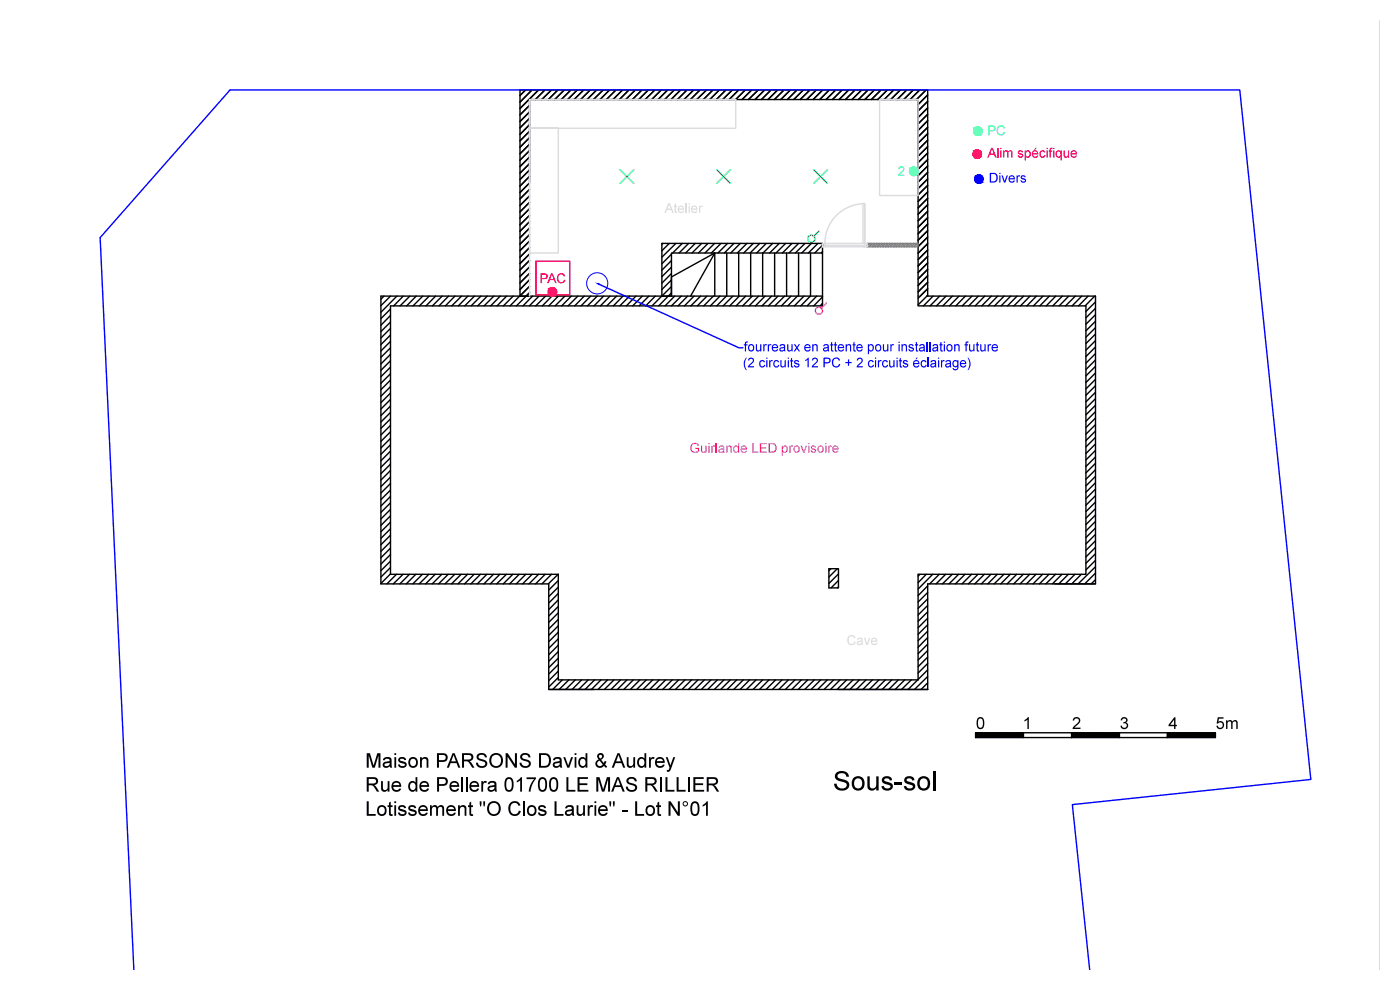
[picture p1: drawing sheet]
<svg xmlns="http://www.w3.org/2000/svg" width="297mm" height="210mm" viewBox="0 0 297 210" stroke-linecap="round" stroke-linejoin="round" font-family="sans-serif">
<g fill="none" stroke="#000" stroke-width=".3">
<path d="M111.5 19.1l-1.2 1.2M112.9 19.1l-2.6 2.6M114.3 19.1l-4 3.9M115.6 19.1l-2 2M117 19.1l-2.1 2M118.4 19.1l-2.1 2M119.7 19.1l-2 2M121.1 19.1l-2 2M122.5 19.1l-2.1 2M123.8 19.1l-2 2M125.2 19.1l-2 2M126.6 19.1l-2.1 2"/>
<path d="M128 19.1l-2.1 2M129.3 19.1l-2 2M130.7 19.1l-2.1 2M132.1 19.1l-2.1 2M133.4 19.1l-2 2M134.8 19.1l-2.1 2M136.2 19.1l-2.1 2M137.5 19.1l-2 2M138.9 19.1l-2 2M140.3 19.1l-2 2M141.6 19.1l-2 2M143 19.1l-2 2"/>
<path d="M144.4 19.1l-2 2M145.7 19.1l-2 2M147.1 19.1l-2 2M148.5 19.1l-2 2M149.9 19.1l-2.1 2M151.2 19.1l-2 2M152.6 19.1l-2 2M154 19.1l-2 2M155.4 19.1l-2.1 2M156.7 19.1l-2 2M158.1 19.1l-2 2M159.5 19.1l-2.1 2"/>
<path d="M160.9 19.1l-2.1 2M162.2 19.1l-2 2M163.6 19.1l-2.1 2M165 19.1l-2.1 2M166.3 19.1l-2 2M167.7 19.1l-2.1 2M169.1 19.1l-2.1 2M170.4 19.1l-2 2M171.8 19.1l-2.1 2M173.2 19.1l-2.1 2M174.5 19.1l-2 2M175.9 19.1l-2 2"/>
<path d="M177.3 19.1l-2 2M178.6 19.1l-2 2M180 19.1l-2 2M181.4 19.1l-2 2M182.8 19.1l-2 2M184.1 19.1l-2 2M185.5 19.1l-2 2M186.9 19.1l-2 2M188.2 19.1l-2 2M189.6 19.1l-2 2M191 19.1l-2 2M192.4 19.1l-2.1 2"/>
<path d="M193.8 19.1l-2.1 2M195.1 19.1l-2 2M196.5 19.1l-2.1 2M112.3 22.3l-2 2.1M112.3 23.7l-2 2.1M112.3 25.1l-2 2M112.3 26.4l-2 2.1M112.3 27.8l-2 2.1M112.3 29.2l-2 2M112.3 30.6l-2 2M112.3 31.9l-2 2.1M112.3 33.3l-2 2"/>
<path d="M112.3 34.7l-2 2M112.3 36.1l-2 2M112.3 37.4l-2 2.1M112.3 38.8l-2 2M112.3 38.6v-17.5h82.5v41.7M196.8 20.1l-2 2.1M196.8 21.5l-2 2M196.8 22.9l-2 2M196.8 24.2l-2 2.1M196.8 25.6l-2 2.1M196.8 27l-2 2M196.8 28.4l-2 2"/>
<path d="M196.8 29.7l-2 2.1M196.8 31.1l-2 2M196.8 32.5l-2 2M196.8 33.9l-2 2M196.8 35.2l-2 2M196.8 36.6l-2 2M196.8 38l-2 2M196.8 39.3l-2 2M112.3 40.2l-2 2M112.3 41.6l-2 2M112.3 42.9l-2 2M112.3 44.3l-2 2"/>
<path d="M112.3 45.7l-2 2M112.3 47l-2 2.1M112.3 48.4l-2 2M112.3 49.8l-2 2M112.3 51.1l-2 2.1M112.3 52.5l-2 2.1M112.3 53.9l-2 2M112.3 55.2l-2 2.1M112.3 56.6l-2 2.1M112.3 58l-2 2M112.3 59.3l-2 2.1M140.6 51.6l-.2 .2"/>
<path d="M142 51.6l-1.6 1.6M142.4 53.9l-2 2.1M142.4 56.7l-2 2M142.4 58l-2 2.1M142.4 59.4l-2 2M142.4 55.3l-2 2M143.4 51.6l-3 3M144.7 51.6l-2 2.1M146.1 51.6l-2 2.1M147.5 51.6l-2.1 2.1M148.8 51.6l-2 2.1M150.2 51.6l-2 2.1"/>
<path d="M151.6 51.6l-2 2.1M151.6 53.7h22.9v9.1h-93.7v61.1h35.6v22.3h80.4M151.6 53.7l-9.2 5v4.1v-9.1h9.2l-5.1 9.1M151.6 53.7v9.1M152.9 51.6l-2 2.1M154.2 53.7v9.1M154.3 51.6l-2 2.1M155.7 51.6l-2 2.1M156.7 53.7v9.1M157 51.6l-2 2.1M158.4 51.6l-2 2.1M159.3 53.7v9.1"/>
<path d="M159.8 51.6l-2 2.1M161.2 51.6l-2.1 2.1M161.8 53.7v9.1M162.6 51.6l-2.1 2.1M163.9 51.6l-2 2.1M164.3 53.7v9.1M165.3 51.6l-2 2.1M166.7 51.6l-2.1 2.1M166.9 53.7v9.1M168 51.6l-2 2.1M169.4 51.6l-2 2.1M169.4 53.7v9.1"/>
<path d="M170.8 51.6l-2.1 2.1M172 53.7v9.1M172.1 51.6l-2 2.1M173.5 51.6l-2 2.1M174.5 52l-1.7 1.7M174.5 53.4l-.3 .3M196.8 40.7l-2 2M196.8 42.1l-2 2M196.8 43.4l-2 2.1M196.8 44.8l-2 2.1M196.8 46.2l-2 2M196.8 47.5l-2 2.1"/>
<path d="M196.8 48.9l-2 2.1M196.8 50.3l-2 2M196.8 51.7l-2 2M196.8 53l-2 2.1M196.8 54.4l-2 2M196.8 55.8l-2 2M196.8 57.1l-2 2.1M196.8 58.5l-2 2.1M196.8 59.9l-2 2M81.4 62.8l-.6 .7M82.8 62.8l-2 2M82.8 65.6l-2 2"/>
<path d="M82.8 68.3l-2 2M82.8 71.1l-2 2M82.8 72.4l-2 2.1M82.8 73.8l-2 2M82.8 75.2l-2 2M82.8 76.5l-2 2.1M82.8 77.9l-2 2M82.8 66.9l-2 2.1M82.8 69.7l-2 2M82.8 79.3l-2 2M84.2 62.8l-3.4 3.4M85.5 62.8l-2 2.1"/>
<path d="M86.9 62.8l-2 2.1M88.3 62.8l-2 2.1M89.7 62.8l-2.1 2.1M91.1 62.8l-2.1 2.1M92.4 62.8l-2 2.1M93.8 62.8l-2.1 2.1M95.2 62.8l-2.1 2.1M96.5 62.8l-2 2.1M97.9 62.8l-2.1 2.1M99.3 62.8l-2.1 2.1M100.7 62.8l-2.1 2.1M102 62.8l-2.1 2.1"/>
<path d="M103.4 62.8l-2.1 2.1M104.8 62.8l-2.1 2.1M106.1 62.8l-2 2.1M107.5 62.8l-2.1 2.1M108.9 62.8l-2.1 2.1M110.2 62.8l-2 2.1M111.6 62.8l.7-.7-2.7 2.8M112.3 60.7l-2 2.1v-43.7h86.5v43.7M113 62.8l-2.1 2.1M114.3 62.8l-2 2.1M115.7 62.8l-2 2.1M117.1 62.8l-2 2.1"/>
<path d="M118.4 62.8l-2 2.1M119.8 62.8l-2 2.1M121.2 62.8l-2 2.1M122.6 62.8l-2.1 2.1M123.9 62.8l-2 2.1M125.3 62.8l-2 2.1M126.7 62.8l-2.1 2.1M128.1 62.8l-2.1 2.1M129.4 62.8l-2 2.1M130.8 62.8l-2.1 2.1M132.2 62.8l-2.1 2.1M133.6 62.8l-2.1 2.1"/>
<path d="M134.9 62.8l-2 2.1M136.3 62.8l-2.1 2.1M137.7 62.8l-2.1 2.1M139 62.8l-2 2.1M140.4 62.8l-2.1 2.1M142.4 60.8l-2 2M142.4 62.1l-2.7 2.8M143.1 62.8l-2 2.1M144.5 62.8l-2.1 2.1M145.9 62.8l-2.1 2.1M147.2 62.8l-2 2.1M148.6 62.8l-2 2.1"/>
<path d="M150 62.8l-2.1 2.1M151.3 62.8l-2 2.1M152.7 62.8l-2 2.1M154.1 62.8l-2 2.1M155.5 62.8l-2.1 2.1M156.8 62.8l-2 2.1M158.2 62.8l-2 2.1M159.6 62.8l-2 2.1M160.9 62.8l-2 2.1M162.3 62.8l-2 2.1M163.7 62.8l-2 2.1M165.1 62.8l-2.1 2.1"/>
<path d="M166.4 62.8l-2 2.1M167.8 62.8l-2 2.1M169.2 62.8l-2.1 2.1M170.6 62.8l-2.1 2.1M171.9 62.8l-2 2.1M173.3 62.8l-2.1 2.1M174.5 63l-1.9 1.9M174.5 64.3l-.5 .6M174.5 64.9h-91.7v56.9M195.2 62.8l1.6-1.6-2 2.1M196.6 62.8l.2-.2-2 2.1M197.9 62.8l-2 2.1"/>
<path d="M199.3 62.8l-2 2.1M200.7 62.8l-2 2.1M202 62.8l-2 2.1M203.4 62.8l-2 2.1M204.8 62.8l-2 2.1M206.2 62.8l-2.1 2.1M207.6 62.8l-2.1 2.1M208.9 62.8l-2 2.1M210.3 62.8l-2 2.1M211.7 62.8l-2.1 2.1M213 62.8l-2 2.1M214.4 62.8l-2 2.1"/>
<path d="M215.8 62.8l-2.1 2.1M217.2 62.8l-2.1 2.1M218.5 62.8l-2 2.1M219.9 62.8l-2.1 2.1M221.3 62.8l-2.1 2.1M222.6 62.8l-2 2.1M224 62.8l-2.1 2.1M225.4 62.8l-2.1 2.1M226.7 62.8l-2 2.1M228.1 62.8l-2 2.1M229.5 62.8l-2.1 2.1M230.8 62.8l-2 2.1"/>
<path d="M232.2 62.8l-2 2.1M232.4 62.8v61.1h-35.6v22.3M232.4 64l-2 2.1M232.4 65.4l-2 2M232.4 66.7l-2 2.1M232.4 68.1l-2 2.1M232.4 69.5l-2 2M232.4 70.9l-2 2M232.4 72.3l-2 2M232.4 73.6l-2 2M232.4 75l-2 2M232.4 76.4l-2 2"/>
<path d="M232.4 77.7l-2 2M232.4 79.1l-2 2M82.8 80.6l-2 2.1M82.8 82l-2 2.1M82.8 83.4l-2 2M82.8 84.7l-2 2.1M82.8 86.1l-2 2.1M82.8 87.5l-2 2M82.8 88.8l-2 2.1M82.8 90.2l-2 2.1M82.8 91.6l-2 2M82.8 93l-2 2"/>
<path d="M82.8 98.5l-2 2M82.8 94.3l-2 2.1M82.8 95.7l-2 2M82.8 97.1l-2 2M82.8 99.8l-2 2M232.4 80.5l-2 2M232.4 81.8l-2 2M232.4 83.2l-2 2M232.4 84.6l-2 2M232.4 86l-2 2M232.4 87.3l-2 2.1M232.4 88.7l-2 2"/>
<path d="M232.4 90.1l-2 2M232.4 91.4l-2 2.1M232.4 92.8l-2 2M232.4 94.2l-2 2M232.4 95.5l-2 2.1M232.4 96.9l-2 2.1M232.4 98.3l-2 2M232.4 99.6l-2 2.1M82.8 101.2l-2 2M82.8 102.6l-2 2M82.8 104l-2 2M82.8 105.3l-2 2"/>
<path d="M82.8 106.7l-2 2M82.8 112.2l-2 2M82.8 113.5l-2 2.1M82.8 114.9l-2 2.1M82.8 116.3l-2 2M82.8 117.6l-2 2.1M82.8 108.1l-2 2M82.8 109.4l-2 2.1M82.8 110.8l-2 2M82.8 119l-2 2.1M232.4 101l-2 2.1M232.4 102.4l-2 2"/>
<path d="M232.4 103.7l-2 2.1M232.4 105.1l-2 2.1M232.4 106.5l-2 2M232.4 107.9l-2 2M232.4 109.2l-2 2.1M232.4 110.6l-2 2M232.4 112l-2 2M232.4 113.4l-2 2M232.4 114.7l-2 2M232.4 116.1l-2 2M232.4 117.5l-2 2M232.4 118.9l-2 2"/>
<path d="M82.8 120.4l-2 2M82.8 121.7l-2 2.1M84.1 121.8l-2 2.1M85.5 121.8l-2.1 2.1M86.9 121.8l-2.1 2.1M88.2 121.8l-2 2.1M89.6 121.8l-2 2.1M91 121.8l-2.1 2.1M92.3 121.8l-2 2.1M93.7 121.8l-2 2.1M95.1 121.8l-2.1 2.1M96.5 121.8l-2.1 2.1"/>
<path d="M97.8 121.8l-2 2.1M99.2 121.8l-2.1 2.1M100.6 121.8l-2.1 2.1M101.9 121.8l-2 2.1M103.3 121.8l-2 2.1M104.7 121.8l-2 2.1M106 121.8l-2 2.1M107.4 121.8l-2 2.1M108.8 121.8l-2 2.1M110.1 121.8l-2 2.1M111.5 121.8l-2 2.1M112.9 121.8l-2 2.1"/>
<path d="M114.3 121.8l-2.1 2.1M115.6 121.8l-2 2.1M117 121.8l-2 2.1M118.4 121.8l-2.1 2.1M118.4 131.4l-2 2M118.4 132.7l-2 2.1M118.4 135.5l-2 2M118.4 123.1l-2 2.1M118.4 124.5l-2 2.1M118.4 125.9l-2 2M118.4 127.2l-2 2.1M118.4 128.6l-2 2.1"/>
<path d="M118.4 130l-2 2M118.4 134.1l-2 2M118.4 136.9l-2 2M118.4 138.2l-2 2.1M118.4 139.6l-2 2M118.4 121.8v22.4h76.4v-22.4M175.8 120.6h2.1v4.1h-2.1M176.3 120.6l-.5 .5M177.6 120.6l-1.8 1.8M177.9 121.7l-2.1 2.1M177.9 123.1l-1.6 1.6M177.9 124.5l-.2 .2"/>
<path d="M195.1 121.8l-.3 .4M196.5 121.8l-1.7 1.8M196.8 124.3l-2 2.1M196.8 125.7l-2 2M196.8 127l-2 2.1M196.8 128.4l-2 2.1M196.8 129.8l-2 2M196.8 131.1l-2 2.1M196.8 132.5l-2 2.1M196.8 133.9l-2 2M196.8 135.2l-2 2.1M196.8 136.6l-2 2.1"/>
<path d="M196.8 138l-2 2M196.8 139.4l-2 2M197.9 121.8l-3.1 3.2M199.3 121.8l-2.1 2.1M200.6 121.8l-2 2.1M202 121.8l-2.1 2.1M203.4 121.8l-2.1 2.1M204.7 121.8l-2 2.1M206.1 121.8l-2 2.1M207.5 121.8l-2.1 2.1M208.8 121.8l-2 2.1M210.2 121.8l-2 2.1"/>
<path d="M211.6 121.8l-2.1 2.1M213 121.8l-2.1 2.1M214.3 121.8l-2 2.1M215.7 121.8l-2.1 2.1M217.1 121.8l-2.1 2.1M218.4 121.8l-2 2.1M219.8 121.8l-2 2.1M221.2 121.8l-2 2.1M222.5 121.8l-2 2.1M223.8 123.9h8.6M223.9 121.8l-2 2.1M225.3 121.8l-2 2.1"/>
<path d="M226.6 121.8l-2 2.1M228 121.8l-2 2.1M229.4 121.8l-2 2.1M232.4 120.2l-3.7 3.7M232.4 121.6l-2.3 2.3M232.4 123l-.9 .9M116.4 146.2h9.6M118.4 141l-2 2M118.4 142.4l-2 2M118.4 143.7l-2 2M119.3 144.2l-2 2M120.7 144.2l-2.1 2"/>
<path d="M122 144.2l-2 2M123.4 144.2l-2 2M124.8 144.2l-2 2M126.1 144.2l-2 2M127.5 144.2l-2 2M128.9 144.2l-2 2M130.3 144.2l-2.1 2M131.6 144.2l-2 2M133 144.2l-2 2M134.4 144.2l-2.1 2M135.8 144.2l-2.1 2M137.1 144.2l-2 2"/>
<path d="M138.5 144.2l-2.1 2M139.9 144.2l-2.1 2M141.2 144.2l-2 2M142.6 144.2l-2 2M144 144.2l-2.1 2M145.3 144.2l-2 2M146.7 144.2l-2 2M148.1 144.2l-2.1 2M149.4 144.2l-2 2M150.8 144.2l-2 2M152.2 144.2l-2.1 2M153.6 144.2l-2.1 2"/>
<path d="M154.9 144.2l-2 2M156.3 144.2l-2 2M157.7 144.2l-2 2M159 144.2l-2 2M160.4 144.2l-2 2M161.8 144.2l-2 2M163.1 144.2l-2 2M164.5 144.2l-2 2M165.9 144.2l-2 2M167.3 144.2l-2.1 2M168.6 144.2l-2 2M170 144.2l-2 2"/>
<path d="M171.4 144.2l-2.1 2M172.8 144.2l-2.1 2M174.1 144.2l-2 2M175.5 144.2l-2 2M176.9 144.2l-2.1 2M177.9 146.2h18.9M178.2 144.2l-2 2M179.6 144.2l-2 2M181 144.2l-2.1 2M182.3 144.2l-2 2M183.7 144.2l-2 2M185.1 144.2l-2.1 2"/>
<path d="M186.5 144.2l-2.1 2M187.8 144.2l-2 2M189.2 144.2l-2.1 2M190.6 144.2l-2.1 2M191.9 144.2l-2 2M193.3 144.2l-2 2M194.7 144.2l-2 2M196.8 140.7l-2 2.1M196.8 142.1l-2 2M196.8 143.5l-2.8 2.7M196.8 144.9l-1.4 1.3M196.8 146.2h.1"/>
</g>
<g fill="#000">
<path d="M77.8 170h.4v2.7h1.5v.3h-1.9zM77.8 159.8h.7l.8 2.6 .7-2.6h.7v3h-.4v-2.6l-.8 2.6h-.5l-.8-2.6v2.6h-.4zM80.8 165.7h.4v1.2a.54 .54 0 0 0 .6 .7 .54 .54 0 0 0 .4-.7v-1.2h.4v2.2h-.4v-.4a.74 .74 0 0 1-.9 .4 .74 .74 0 0 1-.5-.8zM82.5 170.3l.4-.3v.8h.4v.4h-.4v1.2v.3h.4v.4a.54 .54 0 0 1-.6-.1 .54 .54 0 0 1-.2-.6v-1.2h-.3v-.4h.3zM84.6 171a.93 .93 0 0 1 1.5 .4h-.3a.45 .45 0 0 0-.5-.3 .45 .45 0 0 0-.4 .4l.2 .1a.99 .99 0 0 1 1.1 1 .99 .99 0 0 1-.9 .5 .99 .99 0 0 1-.9-.7l.4-.1a.55 .55 0 0 0 .5 .4 .55 .55 0 0 0 .6-.4l-.2-.1a1.08 1.08 0 0 1-1.2-.9zM84.6 160.8a.94 .94 0 0 1 1.6 .4h-.4a.45 .45 0 0 0-.5-.3 .45 .45 0 0 0-.4 .4l.2 .1a.99 .99 0 0 1 1.2 1 .99 .99 0 0 1-1 .5 .99 .99 0 0 1-.9-.7l.4-.1a.56 .56 0 0 0 .5 .4 .56 .56 0 0 0 .6-.4l-.1-.1a1.34 1.34 0 0 1-1.3-.8zM86.8 171a.93 .93 0 0 1 1.5 .4h-.4a.45 .45 0 0 0-.5-.3 .45 .45 0 0 0-.4 .4l.3 .1a.99 .99 0 0 1 1.1 1 .99 .99 0 0 1-1 .5 .99 .99 0 0 1-.8-.7l.3-.1a.55 .55 0 0 0 .6 .4 .55 .55 0 0 0 .5-.4l-.1-.1a1.08 1.08 0 0 1-1.3-.9zM89.1 160.6h.4v.3a.76 .76 0 0 1 .9-.3 .76 .76 0 0 1 .5 .9v1.3h-.4v-1.3a.53 .53 0 0 0-.6-.6 .53 .53 0 0 0-.4 .8v1.1h-.4zM91.2 170.8h.4v.4a.67 .67 0 0 1 .6-.4 .67 .67 0 0 1 .6 .4 .71 .71 0 0 1 .9-.4 .71 .71 0 0 1 .5 .7v1.5h-.4v-1.3a.48 .48 0 0 0-.5-.6 .48 .48 0 0 0-.4 .7v1.2h-.4v-1.4a.5 .5 0 0 0-.6-.4 .5 .5 0 0 0-.3 .7v1.1h-.4zM97.2 170.8h.4v.3a.76 .76 0 0 1 .9-.3 .76 .76 0 0 1 .4 .9v1.3h-.3v-1.3a.53 .53 0 0 0-.6-.5 .53 .53 0 0 0-.4 .7v1.1h-.4zM99.6 170.3l.4-.3v.8h.3v.4h-.3v1.2v.3h.3l.1 .4a.54 .54 0 0 1-.6-.1 .54 .54 0 0 1-.2-.6v-1.2h-.3v-.4h.3zM101.3 160a1.18 1.18 0 0 1 2 .7h-.4a.67 .67 0 0 0-.7-.6 .67 .67 0 0 0-.7 .6l.4 .3a1.23 1.23 0 0 1 1.5 1.1 1.25 1.25 0 0 1-1.4 .8 1.25 1.25 0 0 1-1-1.1h.4a.78 .78 0 0 0 .7 .7 .78 .78 0 0 0 .8-.6l-.6-.4a1.04 1.04 0 0 1-1.1-1.2z"/>
<path d="M102.1 165.7h.3v.3l.3-.3h.4l.2 .1-.1 .3a.49 .49 0 0 0-.6 .1 .49 .49 0 0 0-.1 .6v1.1h-.4zM107.3 159.8h.4l1.5 2.3v-2.3h.5v3h-.5l-1.5-2.3v2.3h-.4zM108.3 170.3a1.27 1.27 0 0 1 2.1 .5l-.4 .1a.91 .91 0 0 0-1.2-.5 .91 .91 0 0 0-.5 1.1 .94 .94 0 0 0 .6 1.2 .94 .94 0 0 0 1.2-.7l.4 .1a1.39 1.39 0 0 1-1.8 .9 1.39 1.39 0 0 1-.8-1.8zM110.6 160a1.18 1.18 0 0 1 1.9 .7h-.4a.67 .67 0 0 0-.7-.6 .67 .67 0 0 0-.6 .6l.4 .3a1.23 1.23 0 0 1 1.4 1.1 1.25 1.25 0 0 1-1.3 .8 1.25 1.25 0 0 1-1.1-1.1h.4a.78 .78 0 0 0 .8 .7 .78 .78 0 0 0 .8-.6l-.6-.4a1.04 1.04 0 0 1-1.2-1.2zM109.6 165.6l.9-.7h.2v3h-.3v-2.4l-.8 .5zM111.7 164.9h2v.3l-.9 1.6-.2 1.1h-.4l.1-.8 .4-1 .6-.8h-1.6zM114.3 171a.93 .93 0 0 1 1.5 .4h-.3a.45 .45 0 0 0-.5-.3 .45 .45 0 0 0-.4 .4l.2 .1a.99 .99 0 0 1 1.1 1 .99 .99 0 0 1-.9 .5 .99 .99 0 0 1-.9-.7l.4-.1a.55 .55 0 0 0 .5 .4 .55 .55 0 0 0 .5-.4l-.1-.1a1.08 1.08 0 0 1-1.2-.9zM117.6 170h.5v2.7h1.4v.3h-1.9zM120.2 164.9h.4v2.6h1.5v.4h-1.9zM119.5 160.6h.4l.6 1.8 .7-1.8h.4l-.8 2.2h-.4zM122.5 164.9h2.2v.3h-1.7v1h1.6v.3h-1.6v1h1.8v.4h-2.3zM122.3 170.8h.4v1.2a.54 .54 0 0 0 .5 .7 .54 .54 0 0 0 .5-.7v-1.2h.4v2.2h-.4v-.3a.74 .74 0 0 1-.9 .4 .74 .74 0 0 1-.5-.9z"/>
<path d="M124.7 170.8h.3v.3l.3-.3h.4l.2 .1-.2 .3a.49 .49 0 0 0-.5 .1 .49 .49 0 0 0-.1 .6v1.1h-.4zM126.5 164.9h.7l.8 2.6 .8-2.6h.6v3h-.4v-2.6l-.8 2.6h-.5l-.8-2.6v2.6h-.4zM131.9 171.7h1.2v.4h-1.2zM133.1 165.1a1.18 1.18 0 0 1 2 .6h-.4a.67 .67 0 0 0-.7-.5 .67 .67 0 0 0-.7 .6l.4 .2a1.23 1.23 0 0 1 1.5 1.2 1.25 1.25 0 0 1-1.4 .8 1.25 1.25 0 0 1-1-1.1h.4a.78 .78 0 0 0 .7 .7 .78 .78 0 0 0 .8-.7l-.6-.3a1.04 1.04 0 0 1-1.2-1.2zM133 160.6h.3v1.2a.54 .54 0 0 0 .6 .7 .54 .54 0 0 0 .5-.7v-1.2h.3v2.2h-.3v-.3a.74 .74 0 0 1-1 .4 .74 .74 0 0 1-.4-.9zM134.7 170h.5v2.7h1.4v.3h-1.9zM137.7 160.6h.3v.3l.3-.3h.4l.2 .1-.2 .3a.49 .49 0 0 0-.5 .1 .49 .49 0 0 0-.1 .6v1.1h-.4zM139.5 170.3l.3-.3v.8h.4v.4h-.4v1.2l.1 .3h.3l.1 .4a.54 .54 0 0 1-.6-.1 .54 .54 0 0 1-.2-.6v-1.2h-.3v-.4h.3zM141.2 164.9h.4v2.6h1.5v.4h-1.9zM141.2 160.6h.4l.6 1.7 .6-1.7h.4l-.8 2.3a.78 .78 0 0 1-.9 .8l-.1-.4a.44 .44 0 0 0 .6-.5zM141.8 170h.5l1.5 2.3v-2.3h.4v3h-.4l-1.6-2.3v2.3h-.4zM143.5 164.9h.5v2.6h1.4v.4h-1.9z"/>
<path d="M147.1 164.9h2.2v.3h-1.8v1h1.7v.3h-1.7v1h1.9v.4h-2.3zM149.1 170.7l.8-.7h.3v3h-.4v-2.3l-.7 .4zM177.4 163.9a1.61 1.61 0 0 1 2.7 .9h-.6a1 1 0 0 0-.8-.8 1 1 0 0 0-1 .6l.3 .5a3 3 0 0 1 2.1 1 1.34 1.34 0 0 1-1.8 1.6 1.44 1.44 0 0 1-1.4-1.5h.6a1.11 1.11 0 0 0 .9 1 1.11 1.11 0 0 0 1.2-.7 1.44 1.44 0 0 0-1.4-.8 1.04 1.04 0 0 1-1-.6 1.04 1.04 0 0 1 .2-1.2zM184 164.7h.5v1.6a.73 .73 0 0 0 .7 1 .73 .73 0 0 0 .7-1v-1.6h.5v3h-.5v-.5a1.01 1.01 0 0 1-1.2 .5 1.01 1.01 0 0 1-.7-1.2zM187.3 165a1.18 1.18 0 0 1 2 .5l-.6 .1a.56 .56 0 0 0-.5-.5 .56 .56 0 0 0-.6 .5l.3 .2a1.66 1.66 0 0 1 1.5 .8 1.23 1.23 0 0 1-1.1 1.2 1.23 1.23 0 0 1-1.3-1l.5-.1a.77 .77 0 0 0 .7 .6 .77 .77 0 0 0 .7-.5l-.3-.3a1.65 1.65 0 0 1-1.5-1zM189.8 166h1.6v.4h-1.6zM192 165a1.18 1.18 0 0 1 2 .5l-.5 .1a.56 .56 0 0 0-.6-.5 .56 .56 0 0 0-.5 .5l.3 .2a1.66 1.66 0 0 1 1.5 .8 1.23 1.23 0 0 1-1.2 1.2 1.23 1.23 0 0 1-1.3-1l.5-.1a.77 .77 0 0 0 .7 .6 .77 .77 0 0 0 .8-.5l-.3-.3a1.65 1.65 0 0 1-1.6-1zM197.9 163.6h.5v4.1h-.5z"/>
<path d="M77.8 164.9h1.4a.85 .85 0 0 1 1 .7 .85 .85 0 0 1-.8 .9l.4 .4 .6 1h-.4l-.5-.8a.78 .78 0 0 0-.8-.5h-.5v1.3h-.4zM78.2 165.2v1h.9a.51 .51 0 0 0 .7-.4 .51 .51 0 0 0-.6-.6z"/>
<path d="M80.3 171a1.09 1.09 0 0 1 1.6 .2 1.09 1.09 0 0 1-.3 1.6 1.09 1.09 0 0 1-1.5-.2l-.1-1zM80.5 171.3a.76 .76 0 0 0-.1 1 .76 .76 0 0 0 .9 .3 .75 .75 0 0 0 .3-1 .75 .75 0 0 0-1.1-.3z"/>
<path d="M81.4 160.9a.95 .95 0 0 1 1-.4 .95 .95 0 0 1 .7 .9l.1 1.4h-.4l-.1-.3a.79 .79 0 0 1-1 .4 .79 .79 0 0 1-.5-1 1.67 1.67 0 0 1 1.5-.5 .54 .54 0 0 0-.5-.5 .54 .54 0 0 0-.6 .4l-.4-.1zM81.6 162.1a.5 .5 0 0 0 .4 .5 .5 .5 0 0 0 .6-.4l.1-.4z"/>
<path d="M83.7 170h.3v.4h-.3zM83.7 170.8h.3v2.2h-.3z"/>
<path d="M83.7 159.8h.3v.3h-.3zM83.7 160.6h.3v2.2h-.3z"/>
<path d="M83.3 166a1.05 1.05 0 0 1 1.3-.2 1.05 1.05 0 0 1 .5 1.1h-1.7a.7 .7 0 0 0 .6 .7 .7 .7 0 0 0 .7-.3h.4a1.12 1.12 0 0 1-1.6 .5 1.12 1.12 0 0 1-.3-1.6zM83.5 166.3l-.1 .2h1.3a.69 .69 0 0 0-.5-.5 .69 .69 0 0 0-.7 .3z"/>
<path d="M87 160.8a1.1 1.1 0 0 1 1.5 .2 1.1 1.1 0 0 1-.2 1.6 1.1 1.1 0 0 1-1.6-.2l-.1-1zM87.2 161.1a.76 .76 0 0 0-.2 1 .76 .76 0 0 0 1 .3 .75 .75 0 0 0 .2-1 .75 .75 0 0 0-1-.3z"/>
<path d="M86.9 165.9a.79 .79 0 0 1 1.3 .1v-1.1h.3v3h-.3v-.3a.92 .92 0 0 1-1.2 .2 .92 .92 0 0 1-.4-1.2zM87.1 166.2a.76 .76 0 0 0-.1 .9 .76 .76 0 0 0 .9 .4 .74 .74 0 0 0 .3-1 .74 .74 0 0 0-1.1-.3z"/>
<path d="M89 171.1a1.05 1.05 0 0 1 1.2-.2 1.05 1.05 0 0 1 .6 1.1h-1.7a.7 .7 0 0 0 .5 .7 .7 .7 0 0 0 .8-.3h.4a1.11 1.11 0 0 1-1.6 .5 1.11 1.11 0 0 1-.4-1.6zM89.2 171.4l-.1 .3h1.3a.69 .69 0 0 0-.5-.5 .69 .69 0 0 0-.7 .2z"/>
<path d="M89.3 166a1.05 1.05 0 0 1 1.2-.2 1.05 1.05 0 0 1 .5 1.1h-1.7a.7 .7 0 0 0 .6 .7 .7 .7 0 0 0 .7-.3h.4a1.12 1.12 0 0 1-1.6 .5 1.12 1.12 0 0 1-.3-1.6zM89.4 166.3l-.1 .2h1.4a.69 .69 0 0 0-.6-.5 .69 .69 0 0 0-.7 .3z"/>
<path d="M92.7 159.8h1.1a.95 .95 0 0 1 1.2 .9 .95 .95 0 0 1-1.1 .9h-.8v1.2h-.4zM93.1 160.1v1.1h.8a.56 .56 0 0 0 .7-.5 .56 .56 0 0 0-.7-.6z"/>
<path d="M92.7 164.9h1.2a.95 .95 0 0 1 1.1 .8 .95 .95 0 0 1-1.1 1h-.8v1.2h-.4zM93.1 165.2v1.1h.8a.56 .56 0 0 0 .7-.5 .56 .56 0 0 0-.7-.6z"/>
<path d="M96 159.8h.4l1.3 3h-.5l-.3-.9h-1.3l-.4 .9h-.4zM96.2 160.1l-.5 1.4h1z"/>
<path d="M94.9 171.1a1.05 1.05 0 0 1 1.3-.2 1.05 1.05 0 0 1 .5 1.1h-1.7a.7 .7 0 0 0 .6 .7 .7 .7 0 0 0 .7-.3h.4a1.11 1.11 0 0 1-1.6 .5 1.11 1.11 0 0 1-.3-1.6zM95.1 171.4l-.1 .3h1.3a.69 .69 0 0 0-.5-.5 .69 .69 0 0 0-.7 .2z"/>
<path d="M95.6 166a1.05 1.05 0 0 1 1.3-.2 1.05 1.05 0 0 1 .5 1.1h-1.7a.7 .7 0 0 0 .6 .7 .7 .7 0 0 0 .7-.3h.4a1.12 1.12 0 0 1-1.6 .5 1.12 1.12 0 0 1-.3-1.6zM95.8 166.3l-.1 .2h1.3a.69 .69 0 0 0-.5-.5 .69 .69 0 0 0-.7 .3z"/>
<path d="M98 159.8h1.4a.85 .85 0 0 1 1 .7 .85 .85 0 0 1-.8 1l.4 .4 .7 .9h-.5l-.5-.8a.78 .78 0 0 0-.8-.5h-.5v1.3h-.4zM98.4 160.1v1h.9a.51 .51 0 0 0 .7-.4 .51 .51 0 0 0-.6-.6z"/>
<path d="M99.9 166a1.05 1.05 0 0 1 1.2-.2 1.05 1.05 0 0 1 .5 1.1h-1.6a.7 .7 0 0 0 .5 .7 .7 .7 0 0 0 .8-.3h.3a1.12 1.12 0 0 1-1.5 .5 1.12 1.12 0 0 1-.4-1.6zM100.1 166.3l-.1 .2h1.3a.69 .69 0 0 0-.6-.5 .69 .69 0 0 0-.6 .3z"/>
<path d="M101.8 170h.3v1.1h-.2zM102.5 170h.4l-.1 1.1h-.2z"/>
<path d="M103.7 170.4a1.51 1.51 0 0 1 2.1 .1 1.51 1.51 0 0 1-.1 2.1 1.51 1.51 0 0 1-2.1-.1 1.84 1.84 0 0 1 .1-2.1zM104.1 170.6a1.16 1.16 0 0 0-.2 1.6 1.16 1.16 0 0 0 1.6 .2 1.18 1.18 0 0 0 .2-1.5 1.18 1.18 0 0 0-1.4-.5z"/>
<path d="M104.2 160.2a1.51 1.51 0 0 1 2.1 .1 1.51 1.51 0 0 1-.1 2.1 1.51 1.51 0 0 1-2.1-.1 1.84 1.84 0 0 1 .1-2.1zM104.5 160.4a1.16 1.16 0 0 0-.1 1.6 1.16 1.16 0 0 0 1.6 .2 1.18 1.18 0 0 0 .2-1.5 1.18 1.18 0 0 0-1.5-.5z"/>
<path d="M103.6 165.9a.95 .95 0 0 1 1.1-.3 .95 .95 0 0 1 .6 .9l.1 1.4h-.3l-.2-.3a.79 .79 0 0 1-.9 .4 .79 .79 0 0 1-.5-1 1.68 1.68 0 0 1 1.4-.5 .54 .54 0 0 0-.5-.5 .54 .54 0 0 0-.6 .4l-.3-.1zM103.9 167.2a.5 .5 0 0 0 .4 .5 .5 .5 0 0 0 .5-.4l.1-.4z"/>
<path d="M107.4 165a1 1 0 0 1 1.2 0 1 1 0 0 1 .4 1.1 1.53 1.53 0 0 1-.8 1.8 1.12 1.12 0 0 1-1.2-1.5l.1-.9zM107.6 165.4a2.39 2.39 0 0 0 .1 2.1l.4 .1a1.76 1.76 0 0 0 0-2.3z"/>
<path d="M112.1 171a1.09 1.09 0 0 1 1.6 .2 1.09 1.09 0 0 1-.3 1.6 1.09 1.09 0 0 1-1.5-.2l-.1-1zM112.4 171.3a.76 .76 0 0 0-.2 1 .76 .76 0 0 0 .9 .3 .75 .75 0 0 0 .3-1 .75 .75 0 0 0-1-.3z"/>
<path d="M114.5 165a1 1 0 0 1 1.2 0 1 1 0 0 1 .4 1.1 1.53 1.53 0 0 1-.8 1.8 1.12 1.12 0 0 1-1.2-1.5l.1-.9zM114.7 165.4a2.39 2.39 0 0 0 .1 2.1l.4 .1a1.76 1.76 0 0 0 0-2.3z"/>
<path d="M114.3 159.8h1.1a1.59 1.59 0 0 1 1.5 1.2 1.59 1.59 0 0 1-.8 1.7l-1.8 .1zM114.8 160.1v2.4h.6a1.04 1.04 0 0 0 1-1.5 .87 .87 0 0 0-1-.9z"/>
<path d="M116.9 165a1 1 0 0 1 1.2 0 1 1 0 0 1 .3 1.1 1.53 1.53 0 0 1-.7 1.8 1.12 1.12 0 0 1-1.2-1.5l.1-.9zM117 165.4a2.39 2.39 0 0 0 .2 2.1l.4 .1a1.76 1.76 0 0 0 0-2.3z"/>
<path d="M117.5 160.9a.95 .95 0 0 1 1-.4 .95 .95 0 0 1 .7 .9l.1 1.4h-.4l-.1-.3a.79 .79 0 0 1-1 .4 .79 .79 0 0 1-.5-1 1.67 1.67 0 0 1 1.4-.5 .54 .54 0 0 0-.4-.5 .54 .54 0 0 0-.6 .4l-.4-.1zM117.7 162.1a.5 .5 0 0 0 .4 .5 .5 .5 0 0 0 .6-.4v-.4z"/>
<path d="M120 171.1a.94 .94 0 0 1 1.1-.4 .94 .94 0 0 1 .6 .9l.2 1.4h-.4l-.1-.2a.79 .79 0 0 1-1 .3 .79 .79 0 0 1-.5-1 1.67 1.67 0 0 1 1.4-.5 .54 .54 0 0 0-.5-.5 .54 .54 0 0 0-.5 .4l-.4-.1zM120.3 172.3a.5 .5 0 0 0 .4 .5 .5 .5 0 0 0 .6-.4v-.4z"/>
<path d="M121.9 159.8h.4v.3h-.4zM121.9 160.6h.4v2.2h-.4z"/>
<path d="M123 160.8a.79 .79 0 0 1 1.2 .1v-1.1h.4v3h-.4v-.3a.92 .92 0 0 1-1.2 .2 .92 .92 0 0 1-.3-1.2zM123.2 161.1a.76 .76 0 0 0-.1 1 .76 .76 0 0 0 .8 .3 .74 .74 0 0 0 .3-1 .74 .74 0 0 0-1-.3z"/>
<path d="M126.1 170h.4v.4h-.4zM126.1 170.8h.4v2.2h-.4z"/>
<path d="M126.9 159.9a.73 .73 0 0 1 1.1 .2 .73 .73 0 0 1-.5 1.1l.6 .6 .2-.4 .4 .1-.3 .6 .4 .5-.2 .3-.5-.4a.96 .96 0 0 1-1.5 .1 .96 .96 0 0 1 .4-1.5 .8 .8 0 0 1-.1-1.2zM127 160.5a.4 .4 0 0 0 .8 0 .4 .4 0 0 0-.8 0zM126.9 161.6a.6 .6 0 0 0 .1 .9 .6 .6 0 0 0 .9-.3l-.7-.9z"/>
<path d="M127.2 171.1a1.05 1.05 0 0 1 1.2-.2 1.05 1.05 0 0 1 .5 1.1h-1.7a.7 .7 0 0 0 .6 .7 .7 .7 0 0 0 .8-.3h.3a1.11 1.11 0 0 1-1.6 .5 1.11 1.11 0 0 1-.3-1.6zM127.4 171.4l-.2 .3h1.4a.69 .69 0 0 0-.6-.5 .69 .69 0 0 0-.6 .2z"/>
<path d="M129.3 170h.4l-.1 1.1h-.2zM130 170h.4l-.1 1.1h-.2z"/>
<path d="M130.9 164.9h.4l1.2 3h-.4l-.4-.9h-1.2l-.4 .9h-.5zM131.1 165.2l-.5 1.4h1z"/>
<path d="M131 159.8h.4l1.2 3h-.4l-.4-.9h-1.2l-.4 .9h-.4zM131.2 160.1l-.5 1.4h1z"/>
<path d="M135.5 160.8a.79 .79 0 0 1 1.2 .1v-1.1h.4v3h-.4v-.3a.92 .92 0 0 1-1.2 .2 .92 .92 0 0 1-.3-1.2zM135.7 161.1a.76 .76 0 0 0-.1 1 .76 .76 0 0 0 .8 .3 .74 .74 0 0 0 .3-1 .74 .74 0 0 0-1-.3z"/>
<path d="M136.9 164.9h1.4a.85 .85 0 0 1 1 .7 .85 .85 0 0 1-.8 .9l.4 .4 .7 1h-.5l-.5-.8a.78 .78 0 0 0-.8-.5h-.5v1.3h-.4zM137.3 165.2v1h.9a.51 .51 0 0 0 .7-.4 .51 .51 0 0 0-.6-.6z"/>
<path d="M137.3 171a1.09 1.09 0 0 1 1.5 .2 1.09 1.09 0 0 1-.2 1.6 1.09 1.09 0 0 1-1.5-.2l-.1-1zM137.5 171.3a.76 .76 0 0 0-.1 1 .76 .76 0 0 0 .9 .3 .75 .75 0 0 0 .3-1 .75 .75 0 0 0-1.1-.3z"/>
<path d="M139.2 160.9a1.05 1.05 0 0 1 1.3-.2 1.05 1.05 0 0 1 .5 1.1h-1.7a.7 .7 0 0 0 .6 .7 .7 .7 0 0 0 .7-.3h.4a1.12 1.12 0 0 1-1.6 .5 1.12 1.12 0 0 1-.3-1.6zM139.4 161.2l-.1 .3h1.3a.69 .69 0 0 0-.5-.6 .69 .69 0 0 0-.7 .3z"/>
<path d="M144.8 170.5a.6 .6 0 0 1 1.2 0 .6 .6 0 0 1-1.2 0zM145 170.5a.36 .36 0 0 0 .7 0 .36 .36 0 0 0-.7 0z"/>
<path d="M146.9 170.1a.99 .99 0 0 1 1.1 .1 .99 .99 0 0 1 .4 1.1 1.54 1.54 0 0 1-.8 1.8 1.12 1.12 0 0 1-1.1-1.6l.1-.8zM147 170.6a2.39 2.39 0 0 0 .1 2l.5 .1a1.76 1.76 0 0 0 0-2.3z"/>
<path d="M149.9 164.9h1.4a.85 .85 0 0 1 1 .7 .85 .85 0 0 1-.8 .9l.5 .4 .6 1h-.5l-.5-.8a.78 .78 0 0 0-.8-.5h-.5v1.3h-.4zM150.3 165.2v1h.9a.51 .51 0 0 0 .7-.4 .51 .51 0 0 0-.6-.6z"/>
<path d="M181.1 165a1.51 1.51 0 0 1 2.3 .7 1.51 1.51 0 0 1-1.4 2 1.58 1.58 0 0 1-1.3-1.1 1.58 1.58 0 0 1 .4-1.6zM181.4 165.4a1.05 1.05 0 0 0-.2 1.3 1.05 1.05 0 0 0 1.3 .4 1.05 1.05 0 0 0 .4-1.3 1.05 1.05 0 0 0-1.3-.6z"/>
<path d="M195 165a1.51 1.51 0 0 1 2.3 .7 1.51 1.51 0 0 1-1.3 2 1.58 1.58 0 0 1-1.4-1.1 1.58 1.58 0 0 1 .4-1.6zM195.3 165.4a1.05 1.05 0 0 0-.2 1.3 1.05 1.05 0 0 0 1.3 .4 1.05 1.05 0 0 0 .4-1.3 1.05 1.05 0 0 0-1.3-.6z"/>
</g>
<path d="M98.1 164.9v3M99 164.9v3M111.2 170v3" fill="none" stroke="#000" stroke-width=".38"/>
<path d="M140.2 164.9v3M146.2 164.9v3" fill="none" stroke="#000" stroke-width=".42"/>
<path d="M112.3 21.1v41.7" fill="none" stroke="#dcdcdc" stroke-width=".3"/>
<g fill="#0ff" stroke="#0ff" stroke-width=".21">
<path d="M207.2 27h.5z"/>
<path d="M207.3 26.9l.4 .1z"/>
<path d="M207 27h.8z"/>
<path d="M207.2 27h.6z"/>
<path d="M206.9 27.1h1.1z"/>
<path d="M207 27l1 .1z"/>
<path d="M206.7 27.2l.2-.1 1.2 .1z"/>
<path d="M206.9 27.1h1.1l.1 .1z"/>
<path d="M206.7 27.2l1.5 .1h-1.5z"/>
<path d="M206.7 27.2h1.4l.1 .1z"/>
<path d="M206.7 27.3l1.6 .2h-1.7z"/>
<path d="M206.7 27.3h1.5l.1 .2z"/>
<path d="M206.6 27.5l1.8 .2h-1.9z"/>
<path d="M206.6 27.5h1.7l.1 .2z"/>
<path d="M206.5 27.7l1.9 .1h-1.9z"/>
<path d="M206.5 27.7h1.9v.1z"/>
<path d="M206.5 27.8l1.9 .2h-1.9z"/>
<path d="M206.5 27.8h1.9v.2z"/>
<path d="M206.5 28l1.8 .1h-1.7z"/>
<path d="M206.5 28h1.9l-.1 .1z"/>
<path d="M206.6 28.1l1.6 .2h-1.5z"/>
<path d="M206.6 28.1h1.7l-.1 .2z"/>
<path d="M206.7 28.3l1.4 .1h-1.4z"/>
<path d="M206.7 28.3h1.5l-.1 .1z"/>
<path d="M206.7 28.4l1.3 .2h-1.1z"/>
<path d="M206.7 28.4h1.4l-.1 .2z"/>
<path d="M206.9 28.6h.9z"/>
<path d="M206.9 28.6h1.1z"/>
<path d="M207 28.6l.7 .1z"/>
<path d="M207 28.6h.8z"/>
<path d="M207.2 28.7h.3z"/>
<path d="M207.2 28.7h.5z"/>
</g>
<g fill="#f00" stroke="#f00" stroke-width=".21">
<path d="M207 31.8h.6z"/>
<path d="M207.2 31.8h.4z"/>
<path d="M206.9 31.9h.8z"/>
<path d="M207 31.8l.7 .1z"/>
<path d="M206.7 32h1.1z"/>
<path d="M206.9 31.9l.9 .1z"/>
<path d="M206.6 32.1h1.4z"/>
<path d="M206.7 32l1.3 .1z"/>
<path d="M206.6 32.1l1.5 .1h-1.6z"/>
<path d="M206.6 32.1h1.4l.1 .1z"/>
<path d="M206.5 32.2l1.6 .2h-1.6z"/>
<path d="M206.5 32.2h1.6v.2z"/>
<path d="M206.5 32.4l1.7 .1h-1.8z"/>
<path d="M206.5 32.4h1.6l.1 .1z"/>
<path d="M206.4 32.5l1.8 .2h-1.8z"/>
<path d="M206.4 32.5h1.8v.2z"/>
<path d="M206.4 32.7l1.8 .2h-1.8z"/>
<path d="M206.4 32.7h1.8v.2z"/>
<path d="M206.4 32.9l1.7 .1h-1.6z"/>
<path d="M206.4 32.9h1.8l-.1 .1z"/>
<path d="M206.5 33l1.6 .2h-1.6z"/>
<path d="M206.5 33h1.6v.2z"/>
<path d="M206.5 33.2l1.5 .1h-1.4z"/>
<path d="M206.5 33.2h1.6l-.1 .1z"/>
<path d="M206.6 33.3l1.2 .1z"/>
<path d="M206.6 33.3h1.4z"/>
<path d="M206.7 33.4l1 .1z"/>
<path d="M206.7 33.4h1.1z"/>
<path d="M206.9 33.5l.7 .1z"/>
<path d="M206.9 33.5h.8z"/>
<path d="M207 33.6h.4z"/>
<path d="M207 33.6h.6z"/>
</g>
<g fill="#0ff">
<path d="M211.8 26.8a.87 .87 0 0 1 1.4 .4l-.3 .1a.64 .64 0 0 0-.9-.4 .64 .64 0 0 0-.3 .9 .61 .61 0 0 0 .6 .7 .61 .61 0 0 0 .6-.5h.3a.97 .97 0 0 1-1.3 .6 .97 .97 0 0 1-.4-1.4z"/>
<path d="M209.6 26.6h.8a.63 .63 0 0 1 .8 .6 .63 .63 0 0 1-.8 .6h-.5v.9h-.3zM209.9 26.9v.7h.5a.37 .37 0 0 0 .5-.4 .37 .37 0 0 0-.5-.3z"/>
</g>
<path d="M210.3 31.4h.3l.8 2h-.3l-.2-.6h-.9l-.2 .6h-.4zM210.4 31.6l-.3 .9h.7z" fill="#f00"/>
<path d="M211.7 31.4v2" fill="none" stroke="#f00" stroke-width=".25"/>
<g fill="#f00">
<path d="M212.8 31.9h.2v.2a.45 .45 0 0 1 .5-.2 .45 .45 0 0 1 .4 .3l.4-.3a.43 .43 0 0 1 .5 .5v1h-.3v-.9a.31 .31 0 0 0-.2-.4 .31 .31 0 0 0-.4 .3v1h-.2v-.9a.34 .34 0 0 0-.5-.3 .34 .34 0 0 0-.2 .5v.7h-.2z"/>
<path d="M216 32l.2-.1a.59 .59 0 0 1 .8 .4h-.2a.26 .26 0 0 0-.3-.2 .26 .26 0 0 0-.3 .3h.1a.58 .58 0 0 1 .6 .3 .58 .58 0 0 1 0 .6 .64 .64 0 0 1-1-.3l.2-.1a.35 .35 0 0 0 .4 .3 .35 .35 0 0 0 .3-.3h-.1a.61 .61 0 0 1-.6-.2 .61 .61 0 0 1-.1-.7z"/>
<path d="M220.7 32.1l.7-.2 .4 .4-.3 .1a.5 .5 0 0 0-.8 .2 .5 .5 0 0 0 .6 .6l.3-.3h.2a.7 .7 0 0 1-1 .5 .7 .7 0 0 1-.3-1z"/>
<path d="M222.8 31.5l.5-.1v.2l-.4 .1v.2h.3v.3h-.3v1.2h-.2v-1.2h-.2z"/>
<path d="M225.6 31.9h.3v.8a.36 .36 0 0 0 .3 .5 .36 .36 0 0 0 .4-.5v-.8h.2v1.5h-.2v-.2a.49 .49 0 0 1-.7 .2 .49 .49 0 0 1-.3-.5z"/>
<path d="M212.2 31.4h.3v.2h-.3zM212.2 31.9h.3v1.5h-.3z"/>
<path d="M217.4 31.9h.2v.3a.58 .58 0 0 1 .8-.3 .58 .58 0 0 1 .3 .8 .61 .61 0 0 1-.3 .7 .61 .61 0 0 1-.8-.2v.8h-.2zM217.8 32.3a.5 .5 0 0 0-.1 .6 .5 .5 0 0 0 .6 .2 .5 .5 0 0 0 .1-.7 .5 .5 0 0 0-.6-.1z"/>
<path d="M219.1 32.1a.7 .7 0 0 1 .8-.1 .7 .7 0 0 1 .4 .8h-1.2a.46 .46 0 0 0 .4 .4 .46 .46 0 0 0 .5-.2h.3a.77 .77 0 0 1-1.2 .3 .77 .77 0 0 1 0-1.2zM219.3 32.2l-.2 .3h.9l-.2-.3zM219.6 31.4h.3l-.5 .3z"/>
<path d="M222 31.4h.3v.2h-.3zM222 31.9h.3v1.5h-.3z"/>
<path d="M223.4 31.4h.3v.2h-.3zM223.4 31.9h.3v1.5h-.3z"/>
<path d="M224.1 32.1l.4-.2 .5 .3v-.3h.2v2.1h-.2v-.8a.65 .65 0 0 1-.9 .1 .65 .65 0 0 1-.1-.9zM224.3 32.3a.47 .47 0 0 0-.1 .7 .47 .47 0 0 0 .7-.1 .47 .47 0 0 0 0-.6 .47 .47 0 0 0-.6 0z"/>
<path d="M227.3 32.1a.7 .7 0 0 1 .8-.1 .7 .7 0 0 1 .4 .8h-1.1a.46 .46 0 0 0 .3 .4 .46 .46 0 0 0 .5-.2h.3a.77 .77 0 0 1-1.2 .3 .77 .77 0 0 1 0-1.2zM227.5 32.2l-.1 .3h.8l-.2-.3z"/>
</g>
<g fill="#00f" stroke="#00f" stroke-width=".21">
<path d="M207.4 37.1h.5z"/>
<path d="M207.6 37.1h.3z"/>
<path d="M207.3 37.2h.8z"/>
<path d="M207.4 37.1l.7 .1z"/>
<path d="M207.1 37.2h1.1z"/>
<path d="M207.3 37.2h.9z"/>
<path d="M207.1 37.2l1.2 .2h-1.3z"/>
<path d="M207.1 37.2h1.1l.1 .2z"/>
<path d="M207 37.4l1.4 .1h-1.5z"/>
<path d="M207 37.4h1.3l.1 .1z"/>
<path d="M206.9 37.5l1.6 .1h-1.7z"/>
<path d="M206.9 37.5h1.5l.1 .1z"/>
<path d="M206.8 37.6l1.8 .2h-1.9z"/>
<path d="M206.8 37.6h1.7l.1 .2z"/>
<path d="M206.7 37.8l1.9 .2h-1.9z"/>
<path d="M206.7 37.8h1.9v.2z"/>
<path d="M206.7 38l1.9 .1h-1.9z"/>
<path d="M206.7 38h1.9v.1z"/>
<path d="M206.7 38.1l1.8 .2h-1.7z"/>
<path d="M206.7 38.1h1.9l-.1 .2z"/>
<path d="M206.8 38.3l1.6 .2h-1.5z"/>
<path d="M206.8 38.3h1.7l-.1 .2z"/>
<path d="M206.9 38.5l1.4 .1h-1.3z"/>
<path d="M206.9 38.5h1.5l-.1 .1z"/>
<path d="M207 38.6l1.2 .1h-1.1z"/>
<path d="M207 38.6h1.3l-.1 .1z"/>
<path d="M207.1 38.7l1 .1z"/>
<path d="M207.1 38.7h1.1z"/>
<path d="M207.3 38.8h.6z"/>
<path d="M207.3 38.8h.8z"/>
<path d="M207.4 38.8l.3 .1z"/>
<path d="M207.4 38.8h.5z"/>
</g>
<g fill="#00f">
<path d="M212.5 37.2h.2l.4 1.2 .5-1.2h.2l-.5 1.5h-.3z"/>
<path d="M215.6 37.2h.3v.2l.1-.2h.3l.1 .1-.1 .2a.32 .32 0 0 0-.3 0 .32 .32 0 0 0-.1 .4v.8h-.3z"/>
<path d="M216.6 37.3l.1-.1a.58 .58 0 0 1 .9 .4h-.3a.26 .26 0 0 0-.3-.2 .26 .26 0 0 0-.2 .3h.1a.58 .58 0 0 1 .6 .2 .58 .58 0 0 1 0 .7 .64 .64 0 0 1-1-.3l.2-.1a.35 .35 0 0 0 .4 .3 .35 .35 0 0 0 .3-.3h-.1a.61 .61 0 0 1-.6-.2 .61 .61 0 0 1-.1-.7z"/>
<path d="M210 36.7h.7a1.03 1.03 0 0 1 1 1 1.03 1.03 0 0 1-1 1h-.7zM210.3 36.9v1.6h.4a.78 .78 0 0 0 .7-.8 .78 .78 0 0 0-.7-.8z"/>
<path d="M212 36.7h.2v.2h-.2zM212 37.2h.2v1.5h-.2z"/>
<path d="M214.1 37.4a.7 .7 0 0 1 .9-.1 .7 .7 0 0 1 .3 .7h-1.1a.46 .46 0 0 0 .3 .5 .46 .46 0 0 0 .6-.2h.2a.77 .77 0 0 1-1.2 .3 .77 .77 0 0 1 0-1.2zM214.3 37.5l-.1 .3h.9l-.3-.4z"/>
</g>
<path d="M174.5 53.7v-2.1h-34.1v11.2h2M174.5 62.8v2.1M194.8 62.8v2.1h35.6v56.9h-35.6M196.8 62.8h35.6M82.8 121.8h35.6M175.8 120.6v4.1" fill="none" stroke="#000" stroke-width=".3"/>
<g fill="none" stroke="#808080" stroke-width=".3">
<path d="M174.5 51.6v.8M184 51.6h10.8l-.1 .8h-10.7v-.3l.3-.2M184 52v.1M184.3 51.6v.3M184.3 51.9l.3 .2M184.6 52.1v.3M184.8 51.6v.3M184.8 51.9l-.2 .2M184.8 51.9l.3 .2M185.1 52.1v.3M185.4 51.6v.3M185.4 51.9l-.3 .2"/>
<path d="M185.4 51.9l.3 .2M185.7 52.1v.3M186 51.6v.3M186 51.9l-.3 .2M186 51.9l.2 .2M186.2 52.1v.3M186.5 51.6v.3M186.5 51.9l-.3 .2M186.5 51.9l.3 .2M186.8 52.1v.3M187.1 51.6v.3M187.1 51.9l-.3 .2"/>
<path d="M187.1 51.9l.3 .2M187.4 52.1v.3M187.6 51.6v.3M187.6 51.9l-.2 .2M187.6 51.9l.3 .2M187.9 52.1v.3M188.2 51.6v.3M188.2 51.9l-.3 .2M188.2 51.9l.3 .2M188.5 52.1v.3M188.8 51.6v.3M188.8 51.9l-.3 .2"/>
<path d="M188.8 51.9l.2 .2M189 52.1v.3M189.3 51.6v.3M189.3 51.9l-.3 .2M189.3 51.9l.3 .2M189.6 52.1v.3M189.9 51.6v.3M189.9 51.9l-.3 .2M189.9 51.9l.3 .2M190.2 52.1v.3M190.4 51.6v.3M190.4 51.9l-.2 .2"/>
<path d="M190.4 51.9l.3 .2M190.7 52.1v.3M191 51.6v.3M191 51.9l-.3 .2M191 51.9l.3 .2M191.3 52.1v.3M191.6 51.6v.3M191.6 51.9l-.3 .2M191.6 51.9l.2 .2M191.8 52.1v.3M192.1 51.6v.3M192.1 51.9l-.3 .2"/>
<path d="M192.1 51.9l.3 .2M192.4 52.1v.3M192.7 51.6v.3M192.7 51.9l-.3 .2M192.7 51.9l.2 .2M192.9 52.1v.3M193.2 51.6v.3M193.2 51.9l-.3 .2M193.2 51.9l.3 .2M193.5 52.1v.3M193.8 51.6v.3M193.8 51.9l-.3 .2"/>
<path d="M193.8 51.9l.2 .2M194 52.1v.3M194.3 51.9l.4 .1M194.3 51.6v.3M194.3 51.9l-.3 .2M194.6 52.1v.3"/>
</g>
<path d="M112.3 21.1h43.8v6.1h-43.8zM112.3 27.2h6.1v26.5h-6.1v-26.5h6.1M186.6 21.1h8.2v20.4h-8.2zM174.5 51.6h.5l.1 .8h-.6zM175 52.1h8.5M175.1 52.4h8.2M183.1 43.2a8.4 8.4 0 0 0-8.1 8.5l8.1-.1M183.1 43.2h.4v8.4h-.4zM183.5 51.6h.5v.8h-.7zM183.5 43.5v8.1" fill="none" stroke="#dcdcdc" stroke-width=".3"/>
<g fill="none" stroke="#0f0" stroke-width=".3">
<path d="M131.6 36l2.8 2.9M134.4 36l-2.8 2.9M152.1 36l2.9 2.9M155 36l-2.9 2.9M172.7 36l2.8 2.9M175.5 36l-2.8 2.9M173.7 49.1l-1 1"/>
<circle cx="172.1" cy="50.7" r=".76"/>
</g>
<g fill="#0ff" stroke="#0ff" stroke-width=".21">
<path d="M193.6 35.5h.5z"/>
<path d="M193.8 35.4l.3 .1z"/>
<path d="M193.4 35.5h.8z"/>
<path d="M193.6 35.5h.6z"/>
<path d="M193.3 35.6h1.1z"/>
<path d="M193.4 35.5l1 .1z"/>
<path d="M193.2 35.7h1.3z"/>
<path d="M193.3 35.6l1.2 .1z"/>
<path d="M193.2 35.7l1.4 .2h-1.6z"/>
<path d="M193.2 35.7h1.3l.1 .2z"/>
<path d="M193 35.9l1.7 .1h-1.7z"/>
<path d="M193 35.9h1.6l.1 .1z"/>
<path d="M193 36l1.7 .2h-1.8z"/>
<path d="M193 36h1.7v.2z"/>
<path d="M192.9 36.2l1.8 .2h-1.8z"/>
<path d="M192.9 36.2h1.8v.2z"/>
<path d="M192.9 36.4l1.8 .1h-1.8z"/>
<path d="M192.9 36.4h1.8v.1z"/>
<path d="M192.9 36.5l1.8 .2h-1.7z"/>
<path d="M192.9 36.5h1.8v.2z"/>
<path d="M193 36.7l1.6 .1h-1.6z"/>
<path d="M193 36.7h1.7l-.1 .1z"/>
<path d="M193 36.8l1.5 .1h-1.3z"/>
<path d="M193 36.8h1.6l-.1 .1z"/>
<path d="M193.2 36.9l1.2 .2h-1.1z"/>
<path d="M193.2 36.9h1.3l-.1 .2z"/>
<path d="M193.3 37.1l.9 .1z"/>
<path d="M193.3 37.1h1.1z"/>
<path d="M193.4 37.2h.7z"/>
<path d="M193.4 37.2h.8z"/>
<path d="M193.6 37.2h.3z"/>
<path d="M193.6 37.2h.5z"/>
</g>
<path d="M190.8 35.4a.67 .67 0 0 1 1 .2 .67 .67 0 0 1-.4 1l-.5 .5h1v.2h-1.4l.2-.4a1.59 1.59 0 0 0 .9-1.2l-.4-.2-.3 .1-.1 .3h-.2z" fill="#0ff"/>
<circle cx="126.7" cy="60.1" r="2.24" fill="none" stroke="#00f" stroke-width=".21"/>
<g fill="#00f">
<path d="M158.1 72.6l.6-.1-.1 .2-.3 .1v.2h.3v.3h-.3v1.2h-.3v-1.2h-.2z"/>
<path d="M160.3 73h.3v.8a.36 .36 0 0 0 .3 .5 .36 .36 0 0 0 .4-.5v-.8h.2v1.5h-.2v-.2a.49 .49 0 0 1-.7 .3 .49 .49 0 0 1-.3-.6z"/>
<path d="M161.9 73h.2v.2l.2-.2h.3l.1 .1-.1 .2a.32 .32 0 0 0-.4 0 .32 .32 0 0 0 0 .4v.8h-.3z"/>
<path d="M162.9 73h.2v.2l.1-.2h.3l.2 .1-.1 .2a.32 .32 0 0 0-.4 0 .32 .32 0 0 0-.1 .4v.8h-.2z"/>
<path d="M167 73h.2v.8a.36 .36 0 0 0 .4 .5 .36 .36 0 0 0 .3-.5v-.8h.3v1.5h-.3v-.2a.49 .49 0 0 1-.6 .3 .49 .49 0 0 1-.3-.6z"/>
<path d="M168.4 73h.3l.4 .6 .3-.6h.3l-.5 .8 .5 .7h-.3l-.3-.5-.4 .5h-.3l.5-.7z"/>
<path d="M172.3 73h.3v.2a.5 .5 0 0 1 .6-.2 .5 .5 0 0 1 .3 .6v.9h-.3v-.9a.33 .33 0 0 0-.2-.4 .33 .33 0 0 0-.4 .3v1h-.3z"/>
<path d="M176.3 72.7l.2-.2v.5h.3v.3h-.3v.8l.3 .5a.37 .37 0 0 1-.4-.1 .37 .37 0 0 1-.1-.4v-.8h-.2z"/>
<path d="M177.1 72.7l.2-.2v.5h.3v.3h-.3v.8l.3 .5a.37 .37 0 0 1-.4-.1 .37 .37 0 0 1-.1-.4v-.8h-.2z"/>
<path d="M179.4 73h.3v.2a.5 .5 0 0 1 .6-.2 .5 .5 0 0 1 .3 .6v.9h-.3v-.9a.33 .33 0 0 0-.2-.4 .33 .33 0 0 0-.4 .3v1h-.3z"/>
<path d="M181 72.7l.3-.2v.5h.2v.3h-.2v.8l.3 .5a.37 .37 0 0 1-.5-.1 .37 .37 0 0 1-.1-.4v-.8h-.1z"/>
<path d="M187.3 73h.2v.8a.36 .36 0 0 0 .4 .5 .36 .36 0 0 0 .3-.5v-.8h.3v1.5h-.3v-.2a.49 .49 0 0 1-.6 .3 .49 .49 0 0 1-.3-.6z"/>
<path d="M188.9 73h.2v.2l.1-.2h.3l.2 .1-.1 .2a.32 .32 0 0 0-.4 0 .32 .32 0 0 0-.1 .4v.8h-.2z"/>
<path d="M191.2 73h.3v.2a.5 .5 0 0 1 .6-.2 .5 .5 0 0 1 .3 .6v.9h-.2v-.9a.33 .33 0 0 0-.3-.4 .33 .33 0 0 0-.4 .3v1h-.3z"/>
<path d="M192.8 73.2l.2-.2a.59 .59 0 0 1 .8 .4h-.2a.26 .26 0 0 0-.3-.2 .26 .26 0 0 0-.2 .3 .58 .58 0 0 1 .6 .3 .58 .58 0 0 1 0 .6 .64 .64 0 0 1-1-.3l.2-.1a.35 .35 0 0 0 .4 .3 .35 .35 0 0 0 .3-.3 .61 .61 0 0 1-.7-.2 .61 .61 0 0 1-.1-.6z"/>
<path d="M194.3 72.7l.2-.2v.5h.3v.3h-.3v.8l.3 .5a.37 .37 0 0 1-.4-.1 .37 .37 0 0 1-.1-.4v-.8h-.2z"/>
<path d="M158.9 73.1a.73 .73 0 0 1 1.1 .7 .73 .73 0 0 1-1.1 .6l-.2-.6zM159.1 73.4a.49 .49 0 0 0-.1 .7 .49 .49 0 0 0 .7 0 .49 .49 0 0 0 0-.7 .49 .49 0 0 0-.6 0z"/>
<path d="M163.9 73.2a.7 .7 0 0 1 .8-.1 .7 .7 0 0 1 .4 .8h-1.1a.46 .46 0 0 0 .3 .4 .46 .46 0 0 0 .5-.2h.3a.77 .77 0 0 1-1.2 .3 .77 .77 0 0 1 0-1.2zM164.1 73.3l-.1 .3h.8l-.2-.3z"/>
<path d="M165.5 73.2a.65 .65 0 0 1 .8-.2 .65 .65 0 0 1 .3 .9l.1 .6h-.3l-.1-.1a.51 .51 0 0 1-.8 .1 .51 .51 0 0 1 .1-.8l.7-.1a.36 .36 0 0 0-.3-.4 .36 .36 0 0 0-.4 .3l-.2-.1zM165.7 74h-.1a.37 .37 0 0 0 .5 .3 .37 .37 0 0 0 .2-.5z"/>
<path d="M170.8 73.2a.7 .7 0 0 1 .8-.1 .7 .7 0 0 1 .4 .8h-1.1a.46 .46 0 0 0 .3 .4 .46 .46 0 0 0 .5-.2h.3a.77 .77 0 0 1-1.2 .3 .77 .77 0 0 1 0-1.2zM171 73.3l-.1 .3h.8l-.2-.3z"/>
<path d="M174.7 73.2a.65 .65 0 0 1 .9-.2 .65 .65 0 0 1 .2 .9l.1 .6h-.2l-.1-.1a.51 .51 0 0 1-.8 .1 .51 .51 0 0 1 0-.8l.8-.1a.36 .36 0 0 0-.3-.4 .36 .36 0 0 0-.4 .3l-.3-.1zM174.9 74a.37 .37 0 0 0 .4 .3 .37 .37 0 0 0 .3-.5z"/>
<path d="M177.9 73.2a.7 .7 0 0 1 .8-.1 .7 .7 0 0 1 .4 .8h-1.1a.46 .46 0 0 0 .3 .4 .46 .46 0 0 0 .5-.2h.3a.77 .77 0 0 1-1.2 .3 .77 .77 0 0 1 0-1.2zM178.1 73.3l-.1 .3h.8l-.2-.3z"/>
<path d="M181.8 73.2a.7 .7 0 0 1 .9-.1 .7 .7 0 0 1 .3 .8h-1.1a.46 .46 0 0 0 .3 .4 .46 .46 0 0 0 .6-.2h.2a.77 .77 0 0 1-1.2 .3 .77 .77 0 0 1 0-1.2zM182 73.3l-.1 .3h.9l-.3-.3z"/>
<path d="M184.1 73h.2v.3a.58 .58 0 0 1 .8-.2 .58 .58 0 0 1 .3 .7 .61 .61 0 0 1-.3 .7 .61 .61 0 0 1-.8-.2v.8h-.2zM184.5 73.4a.5 .5 0 0 0-.1 .6 .5 .5 0 0 0 .6 .2 .5 .5 0 0 0 .1-.7 .5 .5 0 0 0-.6-.1z"/>
<path d="M185.9 73.1a.73 .73 0 0 1 1.1 .7 .73 .73 0 0 1-1.2 .6l-.2-.6zM186 73.4a.49 .49 0 0 0-.1 .7 .49 .49 0 0 0 .8 0 .49 .49 0 0 0 0-.7 .49 .49 0 0 0-.7 0z"/>
<path d="M190.6 72.5h.3v.2h-.3zM190.6 73h.3v1.5h-.3z"/>
<path d="M195.1 73.2a.65 .65 0 0 1 .9-.2 .65 .65 0 0 1 .2 .9l.1 .6h-.3l-.1-.1a.51 .51 0 0 1-.8 .1 .51 .51 0 0 1 .1-.8l.7-.1a.36 .36 0 0 0-.3-.4 .36 .36 0 0 0-.4 .3l-.2-.1zM195.3 74h-.1a.37 .37 0 0 0 .5 .3 .37 .37 0 0 0 .2-.5z"/>
</g>
<path d="M196.7 72.5v2M197.3 72.5v2" fill="none" stroke="#00f" stroke-width=".25"/>
<g fill="#00f">
<path d="M199.5 72.7l.2-.2v.5h.3v.3h-.3v.8l.3 .5a.37 .37 0 0 1-.4-.1 .37 .37 0 0 1-.1-.4v-.8h-.2z"/>
<path d="M202.4 73h.3v.2a.5 .5 0 0 1 .6-.2 .5 .5 0 0 1 .3 .6v.9h-.3v-.9a.33 .33 0 0 0-.2-.4 .33 .33 0 0 0-.4 .3v1h-.3z"/>
<path d="M204.9 72.6l.6-.1-.1 .2-.3 .1v.2h.3v.3h-.3v1.2h-.3v-1.2h-.2z"/>
<path d="M205.6 73h.2v.8a.36 .36 0 0 0 .4 .5 .36 .36 0 0 0 .3-.5v-.8h.2v1.5h-.2v-.2a.49 .49 0 0 1-.6 .3 .49 .49 0 0 1-.3-.6z"/>
<path d="M207.2 72.7l.2-.2v.5h.3v.3h-.3v.8l.3 .5a.37 .37 0 0 1-.4-.1 .37 .37 0 0 1-.1-.4v-.8h-.2z"/>
<path d="M207.9 73h.3v.8a.36 .36 0 0 0 .3 .5 .36 .36 0 0 0 .4-.5v-.8h.2v1.5h-.2v-.2a.49 .49 0 0 1-.7 .3 .49 .49 0 0 1-.3-.6z"/>
<path d="M209.5 73h.2v.2l.2-.2h.3l.1 .1-.1 .2a.32 .32 0 0 0-.4 0 .32 .32 0 0 0 0 .4v.8h-.3z"/>
<path d="M158.3 75.9h.1l-.1 .3a2.29 2.29 0 0 0 .1 2.3 1.68 1.68 0 0 1-.4-2.2z"/>
<path d="M158.9 76a.67 .67 0 0 1 1 .2 .67 .67 0 0 1-.4 1l-.5 .5h1v.2h-1.4l.2-.4a1.59 1.59 0 0 0 .9-1.2l-.4-.2-.3 .1-.1 .3-.2-.1z"/>
<path d="M161.2 76.6l.7-.2 .4 .4-.3 .1a.5 .5 0 0 0-.8 .2 .5 .5 0 0 0 .7 .6l.2-.3h.2a.7 .7 0 0 1-.9 .5 .7 .7 0 0 1-.3-1z"/>
<path d="M163.2 76.4h.2v.2l.1-.2h.3l.2 .1-.1 .2a.32 .32 0 0 0-.4 0 .32 .32 0 0 0-.1 .4v.8h-.2z"/>
<path d="M164.2 76.6l.7-.2 .4 .4-.3 .1a.5 .5 0 0 0-.8 .2 .5 .5 0 0 0 .6 .6l.3-.3h.2a.7 .7 0 0 1-.9 .5 .7 .7 0 0 1-.3-1z"/>
<path d="M165.5 76.4h.3v.8a.36 .36 0 0 0 .3 .5 .36 .36 0 0 0 .4-.5v-.8h.2v1.5h-.2v-.2a.49 .49 0 0 1-.7 .2 .49 .49 0 0 1-.3-.5z"/>
<path d="M167.8 76l.2-.1v.5h.3v.3h-.3v.8l.3 .4a.37 .37 0 0 1-.4 0 .37 .37 0 0 1-.1-.4v-.8h-.2z"/>
<path d="M168.5 76.5l.2-.1a.59 .59 0 0 1 .8 .4h-.2a.26 .26 0 0 0-.3-.2 .26 .26 0 0 0-.2 .3 .58 .58 0 0 1 .7 .2 .58 .58 0 0 1 0 .7 .64 .64 0 0 1-1.1-.3l.3-.1a.35 .35 0 0 0 .3 .3 .35 .35 0 0 0 .3-.3 .61 .61 0 0 1-.7-.2 .61 .61 0 0 1-.1-.7z"/>
<path d="M170.8 76.4l.8-.5v2h-.3v-1.6l-.5 .3z"/>
<path d="M172.4 76a.67 .67 0 0 1 1.1 .2 .67 .67 0 0 1-.4 1l-.6 .5h1v.2h-1.3l.2-.4a1.59 1.59 0 0 0 .8-1.2l-.3-.2-.3 .1-.1 .3-.3-.1z"/>
<path d="M176.8 76a.86 .86 0 0 1 1.4 .4l-.3 .1a.64 .64 0 0 0-.8-.4 .64 .64 0 0 0-.3 .9 .6 .6 0 0 0 .5 .7 .6 .6 0 0 0 .7-.5l.3 .1a.96 .96 0 0 1-1.4 .6 .96 .96 0 0 1-.4-1.4z"/>
<path d="M179.9 76.2h.2v.6h.6v.2h-.6v.6h-.2v-.6h-.6v-.2h.6z"/>
<path d="M182 76a.67 .67 0 0 1 1 .2 .67 .67 0 0 1-.4 1l-.5 .5h.9v.2h-1.3l.2-.4a1.59 1.59 0 0 0 .9-1.2l-.4-.2-.3 .1-.1 .3-.2-.1z"/>
<path d="M184.3 76.6l.7-.2 .4 .4-.3 .1a.5 .5 0 0 0-.8 .2 .5 .5 0 0 0 .6 .6l.3-.3h.2a.7 .7 0 0 1-.9 .5 .7 .7 0 0 1-.3-1z"/>
<path d="M186.2 76.4h.3v.2l.1-.2h.3l.1 .1-.1 .2a.32 .32 0 0 0-.3 0 .32 .32 0 0 0-.1 .4v.8h-.3z"/>
<path d="M187.3 76.6l.7-.2 .4 .4-.3 .1a.5 .5 0 0 0-.8 .2 .5 .5 0 0 0 .6 .6l.3-.3h.2a.7 .7 0 0 1-1 .5 .7 .7 0 0 1-.2-1z"/>
<path d="M188.6 76.4h.3v.8a.36 .36 0 0 0 .3 .5 .36 .36 0 0 0 .3-.5v-.8h.3v1.5h-.3v-.2a.49 .49 0 0 1-.6 .2 .49 .49 0 0 1-.3-.5z"/>
<path d="M190.9 76l.2-.1v.5h.3v.3h-.3v.8l.3 .4a.37 .37 0 0 1-.4 0 .37 .37 0 0 1-.1-.4v-.8h-.2z"/>
<path d="M191.6 76.5l.2-.1a.59 .59 0 0 1 .8 .4h-.2a.26 .26 0 0 0-.3-.2 .26 .26 0 0 0-.3 .3h.1a.58 .58 0 0 1 .6 .2 .58 .58 0 0 1 0 .7 .64 .64 0 0 1-1-.3l.2-.1a.35 .35 0 0 0 .4 .3 .35 .35 0 0 0 .3-.3h-.1a.61 .61 0 0 1-.6-.2 .61 .61 0 0 1-.1-.7z"/>
<path d="M195.5 76.6l.7-.2 .4 .4-.3 .1a.5 .5 0 0 0-.8 .2 .5 .5 0 0 0 .6 .6l.2-.3h.3a.7 .7 0 0 1-1 .5 .7 .7 0 0 1-.3-1z"/>
<path d="M197.9 73.2a.65 .65 0 0 1 .9-.2 .65 .65 0 0 1 .2 .9l.1 .6h-.3v-.1a.51 .51 0 0 1-.8 .1 .51 .51 0 0 1 0-.8l.8-.1a.36 .36 0 0 0-.4-.4 .36 .36 0 0 0-.3 .3l-.3-.1zM198.1 74h-.1a.37 .37 0 0 0 .5 .3 .37 .37 0 0 0 .3-.5z"/>
<path d="M200.2 72.5h.3v.2h-.3zM200.2 73h.3v1.5h-.3z"/>
<path d="M201 73.1a.73 .73 0 0 1 1.1 .7 .73 .73 0 0 1-1.2 .6l-.1-.6zM201.1 73.4a.49 .49 0 0 0 0 .7 .49 .49 0 0 0 .7 0 .49 .49 0 0 0 0-.7 .49 .49 0 0 0-.7 0z"/>
<path d="M210.5 73.2a.7 .7 0 0 1 .9-.1 .7 .7 0 0 1 .3 .8h-1.1a.46 .46 0 0 0 .3 .4 .46 .46 0 0 0 .6-.2h.2a.77 .77 0 0 1-1.2 .3 .77 .77 0 0 1 0-1.2zM210.7 73.3l-.1 .3h.9l-.3-.3z"/>
<path d="M162.5 75.9h.3v.2h-.3zM162.5 76.4h.3v1.5h-.3z"/>
<path d="M167.1 75.9h.3v.2h-.3zM167.1 76.4h.3v1.5h-.3z"/>
<path d="M174.7 75.9h.7a.63 .63 0 0 1 .8 .5 .63 .63 0 0 1-.7 .7h-.5v.8h-.3zM175 76.1v.7h.5a.37 .37 0 0 0 .4-.3 .37 .37 0 0 0-.4-.4z"/>
<path d="M185.6 75.9h.3v.2h-.3zM185.6 76.4h.3v1.5h-.3z"/>
<path d="M190.2 75.9h.2v.2h-.2zM190.2 76.4h.2v1.5h-.2z"/>
<path d="M193.9 76.6a.7 .7 0 0 1 .8-.1 .7 .7 0 0 1 .4 .7h-1.2a.46 .46 0 0 0 .4 .5 .46 .46 0 0 0 .5-.2h.2a.77 .77 0 0 1-1.1 .3 .77 .77 0 0 1 0-1.2zM194.1 76.7l-.2 .3h.9l-.2-.4zM194.4 75.9h.3l-.5 .3z"/>
</g>
<path d="M196.9 75.9v2" fill="none" stroke="#00f" stroke-width=".25"/>
<g fill="#00f">
<path d="M199.6 76.4h.2v.2l.2-.2h.3l.1 .1-.1 .2a.32 .32 0 0 0-.4 0 .32 .32 0 0 0 0 .4v.8h-.3z"/>
<path d="M205.2 75.9a1.7 1.7 0 0 1 .5 2.2l-.3 .4h-.2a2.33 2.33 0 0 0 0-2.6z"/>
<path d="M197.5 76.6a.65 .65 0 0 1 .9-.2 .65 .65 0 0 1 .2 .9l.1 .6h-.3l-.1-.1a.51 .51 0 0 1-.7 .1 .51 .51 0 0 1 0-.8l.7-.1a.36 .36 0 0 0-.3-.4 .36 .36 0 0 0-.4 .3l-.2-.1zM197.7 77.4h-.1a.37 .37 0 0 0 .5 .3 .37 .37 0 0 0 .2-.5z"/>
<path d="M199 75.9h.3v.2h-.3zM199 76.4h.3v1.5h-.3z"/>
<path d="M200.7 76.6a.65 .65 0 0 1 .8-.2 .65 .65 0 0 1 .3 .9v.6h-.2l-.1-.1a.51 .51 0 0 1-.8 .1 .51 .51 0 0 1 .1-.8l.7-.1a.36 .36 0 0 0-.3-.4 .36 .36 0 0 0-.4 .3l-.3-.1zM200.8 77.4a.37 .37 0 0 0 .5 .3 .37 .37 0 0 0 .2-.5z"/>
<path d="M202.2 76.6l.3-.2 .6 .2v-.2h.2v1.3a.64 .64 0 0 1-.4 .8 .64 .64 0 0 1-.8-.5l.2 .1a.41 .41 0 0 0 .6 .2 .41 .41 0 0 0 .2-.5 .73 .73 0 0 1-1-.2 .73 .73 0 0 1 .1-1zM202.4 76.7a.49 .49 0 0 0-.1 .7 .49 .49 0 0 0 .7 .1 .49 .49 0 0 0 .1-.6 .49 .49 0 0 0-.7-.2z"/>
<path d="M203.8 76.6a.7 .7 0 0 1 .9-.1 .7 .7 0 0 1 .3 .7h-1.1a.46 .46 0 0 0 .3 .5 .46 .46 0 0 0 .5-.2h.3a.77 .77 0 0 1-1.2 .3 .77 .77 0 0 1 0-1.2zM204 76.7l-.1 .3h.8l-.2-.4z"/>
</g>
<path d="M126.7 60.1l.4 .1v.2z" fill="#00f" stroke="#00f" stroke-width=".21"/>
<path d="M127.1 60.3l29.7 13.5h.8" fill="none" stroke="#00f" stroke-width=".3"/>
<g fill="#f00" stroke="#f00" stroke-width=".21">
<path d="M116.9 61.1h.5z"/>
<path d="M117.1 61l.3 .1z"/>
<path d="M116.8 61.1h.8z"/>
<path d="M116.9 61.1h.7z"/>
<path d="M116.6 61.2h1.1z"/>
<path d="M116.8 61.1l.9 .1z"/>
<path d="M116.5 61.3l.1-.1 1.2 .1z"/>
<path d="M116.6 61.2h1.1l.1 .1z"/>
<path d="M116.5 61.3l1.5 .2h-1.6z"/>
<path d="M116.5 61.3h1.3l.2 .2z"/>
<path d="M116.4 61.5l1.6 .1h-1.7z"/>
<path d="M116.4 61.5h1.6v.1z"/>
<path d="M116.3 61.6l1.8 .2h-1.8z"/>
<path d="M116.3 61.6h1.7l.1 .2z"/>
<path d="M116.3 61.8l1.8 .1h-1.8z"/>
<path d="M116.3 61.8h1.8v.1z"/>
<path d="M116.3 61.9l1.8 .2h-1.8z"/>
<path d="M116.3 61.9h1.8v.2z"/>
<path d="M116.3 62.1l1.7 .2h-1.7z"/>
<path d="M116.3 62.1h1.8l-.1 .2z"/>
<path d="M116.3 62.3l1.7 .1h-1.6z"/>
<path d="M116.3 62.3h1.7v.1z"/>
<path d="M116.4 62.4l1.4 .2h-1.3z"/>
<path d="M116.4 62.4h1.6l-.2 .2z"/>
<path d="M116.5 62.6l1.2 .1h-1.1z"/>
<path d="M116.5 62.6h1.3l-.1 .1z"/>
<path d="M116.6 62.7l1 .1z"/>
<path d="M116.6 62.7h1.1z"/>
<path d="M116.8 62.8h.6z"/>
<path d="M116.8 62.8h.8z"/>
<path d="M116.9 62.8l.4 .1z"/>
<path d="M116.9 62.8h.5z"/>
</g>
<g fill="none" stroke="#f0f" stroke-width=".3">
<path d="M175.3 64.3l-1.1 1.1"/>
<circle cx="173.7" cy="65.9" r=".76"/>
</g>
<g fill="#f0f">
<path d="M146.8 94.2a.95 .95 0 0 1 1.5 .4h-.3a.75 .75 0 0 0-1.1-.3 .75 .75 0 0 0-.1 1.2 .83 .83 0 0 0 1.2 .1v-.4h-.5v-.2h.8v.8a1.12 1.12 0 0 1-1.6 0 1.12 1.12 0 0 1 .1-1.6z"/>
<path d="M148.7 94.5h.3v.9a.36 .36 0 0 0 .3 .4 .36 .36 0 0 0 .3-.5v-.8h.3v1.5h-.3v-.2a.49 .49 0 0 1-.6 .3 .49 .49 0 0 1-.3-.6z"/>
<path d="M150.9 94.5h.2v.2l.2-.2h.3l.1 .1-.1 .2a.32 .32 0 0 0-.4 0 .32 .32 0 0 0 0 .4v.8h-.3z"/>
<path d="M150.3 94h.2v.2h-.2zM150.3 94.5h.2v1.5h-.2z"/>
</g>
<path d="M152 94v2" fill="none" stroke="#f0f" stroke-width=".25"/>
<g fill="#f0f">
<path d="M154.1 94.5h.2v.2a.5 .5 0 0 1 .6-.2 .5 .5 0 0 1 .3 .6v.9h-.2v-.9a.33 .33 0 0 0-.3-.4 .33 .33 0 0 0-.3 .3l-.1 1h-.2z"/>
<path d="M159.6 94h.3v1.8h1v.2h-1.3z"/>
<path d="M161.2 94h1.4v.2h-1.1v.7h1.1v.2h-1.1v.7h1.2v.2h-1.5z"/>
<path d="M167.5 94.5h.2v.2l.1-.2h.3l.2 .1-.1 .2a.32 .32 0 0 0-.4 0 .32 .32 0 0 0-.1 .4v.8h-.2z"/>
<path d="M169.8 94.5h.3l.4 1.2 .4-1.2h.3l-.5 1.5h-.3z"/>
<path d="M172.1 94.7l.1-.1a.59 .59 0 0 1 .9 .3h-.3a.26 .26 0 0 0-.3-.2 .26 .26 0 0 0-.2 .3h.1a.58 .58 0 0 1 .6 .3 .58 .58 0 0 1 0 .6 .64 .64 0 0 1-1-.3l.2-.1a.35 .35 0 0 0 .3 .3 .35 .35 0 0 0 .4-.3h-.1a.61 .61 0 0 1-.6-.2 .61 .61 0 0 1-.1-.6z"/>
<path d="M175.7 94.5h.2v.2l.2-.2h.3l.1 .1-.1 .2a.32 .32 0 0 0-.4 0 .32 .32 0 0 0-.1 .4v.8h-.2z"/>
<path d="M152.6 94.7a.65 .65 0 0 1 .8-.2 .65 .65 0 0 1 .3 .9v.6h-.2l-.1-.1a.51 .51 0 0 1-.8 .1 .51 .51 0 0 1 .1-.8l.7-.1a.36 .36 0 0 0-.3-.4 .36 .36 0 0 0-.4 .3l-.2-.1zM152.7 95.5a.37 .37 0 0 0 .5 .3 .37 .37 0 0 0 .2-.5z"/>
<path d="M155.7 94.7l.5-.2 .4 .2v-.7h.2v2h-.2v-.2a.63 .63 0 0 1-.9 .1 .63 .63 0 0 1-.2-.8zM155.9 94.9a.47 .47 0 0 0-.1 .7 .47 .47 0 0 0 .7-.1 .47 .47 0 0 0 0-.6 .47 .47 0 0 0-.6 0z"/>
<path d="M157.3 94.7a.7 .7 0 0 1 .9-.1 .7 .7 0 0 1 .3 .8h-1.1a.46 .46 0 0 0 .3 .4 .46 .46 0 0 0 .5-.2h.3a.77 .77 0 0 1-1.2 .3 .77 .77 0 0 1 0-1.2zM157.5 94.8l-.1 .3h.8l-.2-.3z"/>
<path d="M163.1 94h.7a1.03 1.03 0 0 1 1 1 1.03 1.03 0 0 1-1 1h-.7zM163.3 94.2v1.6h.5a.78 .78 0 0 0 .7-.8 .78 .78 0 0 0-.7-.8z"/>
<path d="M165.8 94.5h.3v.3a.58 .58 0 0 1 .7-.2 .58 .58 0 0 1 .3 .7 .61 .61 0 0 1-.2 .7 .61 .61 0 0 1-.8-.1v.7h-.3zM166.2 94.9a.5 .5 0 0 0-.1 .6 .5 .5 0 0 0 .7 .2 .5 .5 0 0 0 .1-.7 .5 .5 0 0 0-.7-.1z"/>
<path d="M168.6 94.7a.73 .73 0 0 1 1.1 .6 .73 .73 0 0 1-1.2 .6l-.2-.6zM168.7 94.9a.49 .49 0 0 0-.1 .7 .49 .49 0 0 0 .8 0 .49 .49 0 0 0 0-.7 .49 .49 0 0 0-.7 0z"/>
<path d="M171.5 94h.2v.2h-.2zM171.5 94.5h.2v1.5h-.2z"/>
<path d="M173.6 94.7a.73 .73 0 0 1 1.1 .6 .73 .73 0 0 1-1.1 .6l-.2-.6zM173.8 94.9a.49 .49 0 0 0-.1 .7 .49 .49 0 0 0 .7 0 .49 .49 0 0 0 0-.7 .49 .49 0 0 0-.6 0z"/>
<path d="M175.1 94h.2v.2h-.2zM175.1 94.5h.2v1.5h-.2z"/>
<path d="M176.7 94.7a.7 .7 0 0 1 .9-.1 .7 .7 0 0 1 .3 .8h-1.1a.46 .46 0 0 0 .3 .4 .46 .46 0 0 0 .5-.2h.3a.77 .77 0 0 1-1.2 .3 .77 .77 0 0 1 0-1.2zM176.9 94.8l-.1 .3h.9l-.3-.3z"/>
</g>
<g fill="#dcdcdc">
<path d="M143.1 43.3l.3-.2v.5h.2v.3h-.2v.8l.3 .5a.37 .37 0 0 1-.4-.1 .37 .37 0 0 1-.2-.4v-.8h-.1z"/>
<path d="M141.8 43.1h.3l.8 2.1h-.3l-.2-.7h-.9l-.2 .7h-.4zM141.9 43.3l-.3 1h.7z"/>
<path d="M144 43.8a.7 .7 0 0 1 .8-.1 .7 .7 0 0 1 .3 .8h-1.1a.46 .46 0 0 0 .4 .4 .46 .46 0 0 0 .5-.2h.2a.77 .77 0 0 1-1.1 .3 .77 .77 0 0 1 0-1.2zM144.1 44l-.1 .2h.9l-.3-.3z"/>
</g>
<path d="M145.6 43.1v2.1" fill="none" stroke="#dcdcdc" stroke-width=".25"/>
<g fill="#dcdcdc">
<path d="M148.3 43.6h.2v.3l.2-.3h.3l.1 .1-.1 .2a.32 .32 0 0 0-.4 .1 .32 .32 0 0 0 0 .4v.8h-.3z"/>
<path d="M180.1 134.9a.86 .86 0 0 1 1.4 .4l-.3 .1a.64 .64 0 0 0-.9-.4 .64 .64 0 0 0-.3 .9 .6 .6 0 0 0 .6 .7 .6 .6 0 0 0 .6-.5h.3a.96 .96 0 0 1-1.3 .7 .96 .96 0 0 1-.4-1.4z"/>
<path d="M183.3 135.3h.2l.4 1.2 .5-1.2h.2l-.5 1.5h-.3z"/>
<path d="M146.1 43.1h.2v.2h-.2zM146.1 43.6h.2v1.6h-.2z"/>
<path d="M146.8 43.8a.7 .7 0 0 1 .8-.1 .7 .7 0 0 1 .4 .8h-1.2a.46 .46 0 0 0 .4 .4 .46 .46 0 0 0 .5-.2h.3a.77 .77 0 0 1-1.2 .3 .77 .77 0 0 1 0-1.2zM147 44l-.2 .2h.9l-.2-.3z"/>
<path d="M181.9 135.5a.65 .65 0 0 1 .9-.2 .65 .65 0 0 1 .2 .9l.1 .6h-.3v-.2a.51 .51 0 0 1-.8 .2 .51 .51 0 0 1 0-.8l.8-.2a.36 .36 0 0 0-.3-.3 .36 .36 0 0 0-.4 .3l-.3-.1zM182.1 136.2v.1a.37 .37 0 0 0 .4 .3 .37 .37 0 0 0 .3-.5z"/>
<path d="M184.9 135.5a.7 .7 0 0 1 .9-.2 .7 .7 0 0 1 .3 .8h-1.1a.46 .46 0 0 0 .4 .5 .46 .46 0 0 0 .5-.3l.2 .1a.77 .77 0 0 1-1.2 .3 .77 .77 0 0 1 0-1.2zM185.1 135.6l-.1 .3h.9l-.3-.4z"/>
</g>
<path d="M28.4 205.8l-7.2-155.4 27.6-31.3h214.2l15.1 146.2-50.6 5.4 3.7 35.1" fill="none" stroke="#00f" stroke-width=".3"/>
<g fill="#f00">
<path d="M118.5 58.2a.87 .87 0 0 1 1.4 .4h-.3a.64 .64 0 0 0-.9-.3 .64 .64 0 0 0-.3 .9 .61 .61 0 0 0 .6 .6 .61 .61 0 0 0 .6-.5l.3 .1a.96 .96 0 0 1-1.3 .6 .96 .96 0 0 1-.4-1.4z"/>
<path d="M114.7 58h.7a.63 .63 0 0 1 .8 .6 .63 .63 0 0 1-.7 .6h-.5v.9h-.3zM115 58.2v.8h.5a.37 .37 0 0 0 .4-.4 .37 .37 0 0 0-.4-.4z"/>
<path d="M116.9 58h.3l.9 2.1h-.3l-.3-.7h-.9l-.2 .7h-.3zM117.1 58.2l-.4 1h.7z"/>
</g>
<path d="M113.7 55.4h7.2v7.1h-7.2z" fill="none" stroke="#f00" stroke-width=".3"/>
<path d="M207 155.4l10.1 1.1h-10.1zM207 155.4h10.1v1.1zM227.3 155.4l10.2 1.1h-10.2zM227.3 155.4h10.2v1.1zM247.6 155.4l10.2 1.1h-10.2zM247.6 155.4h10.2v1.1z" fill="#000" stroke="#000" stroke-width=".21"/>
<path d="M217.1 156.5v-1.1h-10.1v1.1h20.3M217.1 155.4h10.2v1.1M227.3 155.4h10.2v1.1h10.1v-1.1h10.2v1.1h-10.2M227.3 156.5h10.2M237.5 155.4h10.1" fill="none" stroke="#000" stroke-width=".3"/>
<g fill="#000">
<path d="M217.3 152.7l.8-.6h.2v2.5h-.3v-1.9l-.7 .3zM227.8 152.3a.83 .83 0 0 1 1.3 .2 .83 .83 0 0 1-.4 1.2l-.8 .6h1.3v.3h-1.7l.4-.6a1.63 1.63 0 0 0 .9-1.3l-.4-.3-.4 .1-.1 .4-.3-.1zM238 152.3a.66 .66 0 0 1 1 0 .66 .66 0 0 1-.1 1 .78 .78 0 0 1 0 1.3 .78 .78 0 0 1-1.2-.6l.3-.1a.52 .52 0 0 0 .6 .5 .52 .52 0 0 0 .4-.6 .52 .52 0 0 0-.7-.3v-.3a.44 .44 0 0 0 .6-.4 .44 .44 0 0 0-.5-.5 .44 .44 0 0 0-.4 .5h-.3zM258.3 152.1h1.3v.3h-1l-.1 .7a.82 .82 0 0 1 1.1 .4 .82 .82 0 0 1-.5 1.1 .82 .82 0 0 1-1-.6l.2-.1a.55 .55 0 0 0 .9 .3 .55 .55 0 0 0 0-.8 .55 .55 0 0 0-.8 .1h-.3zM260.1 152.8h.3v.3a.57 .57 0 0 1 .5-.4 .57 .57 0 0 1 .5 .4 .59 .59 0 0 1 .7-.4 .59 .59 0 0 1 .5 .7v1.2h-.3v-1.1a.41 .41 0 0 0-.5-.5 .41 .41 0 0 0-.3 .6v1h-.3v-1.2a.43 .43 0 0 0-.6-.3 .43 .43 0 0 0-.2 .6v.9h-.3z"/>
<path d="M207.4 152.3a.83 .83 0 0 1 1-.1 .83 .83 0 0 1 .4 1 1.05 1.05 0 0 1-1 1.4 1.74 1.74 0 0 1-.4-2.3zM207.6 152.6a1.46 1.46 0 0 0 .3 1.8h.2a1.41 1.41 0 0 0 0-2z"/>
<path d="M249.1 152.1h.3v1.6h.3v.3h-.3v.6h-.3v-.6h-1.2v-.3zM249.1 152.7l-.8 1h.8z"/>
</g>
<path d="M292.6 4.3v201.5" fill="none" stroke="#dcdcdc" stroke-width=".21"/>
</svg>
